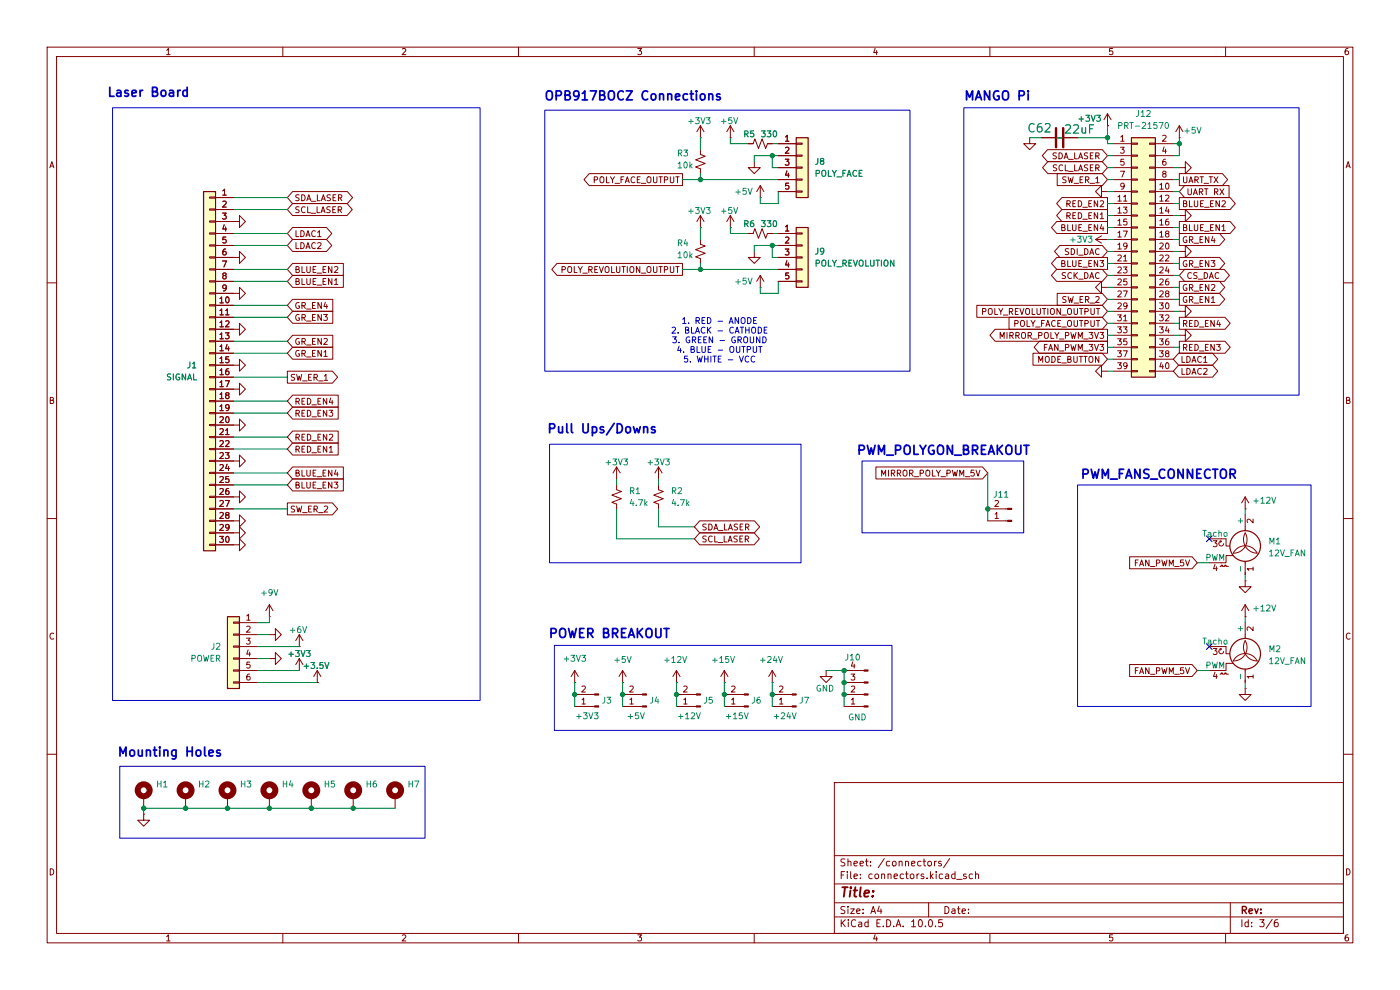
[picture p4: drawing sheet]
<svg xmlns="http://www.w3.org/2000/svg" width="297mm" height="210mm" viewBox="0 0 297 210" stroke-linecap="round" stroke-linejoin="round" font-family="sans-serif">
<g fill="none" stroke="#840000" stroke-width=".21">
<path d="M10 10h277v190h-277zM12 12h273v186h-273zM35.3 10.7l.4-.4v1.3M35.3 11.6h.8M60 10v2M85.3 10.4l.5-.1 .3 .4-.8 .9h.8M110 10v2M135.3 10.3h.8l-.4 .5 .3 .1v.6l-.2 .1-.5-.1M160 10v2M185.7 10.2l-.4 1h.9M186 10.7v.9M210 10v2"/>
<path d="M236 10.3h-.6l-.1 .6h.7v.6l-.2 .1-.5-.1M260 10v2M286 10.3l-.4 .1-.2 .2-.1 .7 .3 .3 .4-.1v-.6l-.4-.1-.3 .2M10.6 35.6l.4-1.3 .4 1.3M10.7 35.2h.6M148.6 29.2h.1M148.6 26.7l-.8 1.2M148.6 26.7l.8 1.2M148.6 26.7v2.5M221 29.2h2.8M225.8 29.2h2.8M285.6 35.6l.4-1.3 .4 1.3"/>
<path d="M285.7 35.2h.6M49.5 47h1.3v-1.3l1.3 1.3-1.3 1.3v-1.3M148.6 48.3h.1M148.6 45.7v2.6M148.6 45.7l-.8 1.3M148.6 45.7l.8 1.3M233.7 40.6v-1.2l-1.3 1.2 1.3 1.3v-1.3h1.2M250.2 45.7h1.3v-1.2l1.2 1.2-1.2 1.3v-1.3M10 60h2M285 60h2M10.7 84.9h.5l.1-.5-.6-.1v1.3h.5l.2-.4-.3-.3M130.8 99.1l-.8 1.2"/>
<path d="M130.8 99.1l.8 1.2M130.8 99.1v2.5M285.7 84.9h.5l.1-.5-.6-.1v1.3h.5l.2-.4-.3-.3M10 110h2M285 110h2M11.4 134.4a.58 .58 0 0 0-.8 .5 .58 .58 0 0 0 .8 .6M286.4 134.4a.58 .58 0 0 0-.8 .5 .58 .58 0 0 0 .8 .6M121.9 144.8h.1M121.9 142.2l-.7 1.3M121.9 142.2l.8 1.3M121.9 142.2v2.6M132.1 144.8h.1"/>
<path d="M132.1 142.2l-.8 1.3M132.1 142.2l.7 1.3M132.1 142.2v2.6M143.5 144.8h.1M143.5 142.2l-.8 1.3M143.5 142.2l.8 1.3M143.5 142.2v2.6M163.8 144.8h.1M163.8 142.2l-.7 1.3M163.8 142.2l.8 1.3M163.8 142.2v2.6M10 160h2"/>
<path d="M57.1 168.9v2.6M177 166h108v32h-108zM285 160h2M10.7 184.3a.66 .66 0 0 1 .7 .6 .66 .66 0 0 1-.7 .7zM35.3 198.7l.4-.4v1.3M35.3 199.6h.8M60 198v2M85.3 198.4l.5-.1 .3 .4-.8 .9h.8M110 198v2M135.3 198.3h.8l-.4 .5 .3 .1v.6l-.2 .1-.5-.1M160 198v2M177 194.5h108"/>
<path d="M177 191.5h108M177 187.5h108M177 181.5h108M178.5 195.1v1.5M178.5 185.6h.5M178.7 195.7l.6 .9M179.2 184.9h-.7v1.5M179.2 192.4l-.5-.1-.2 .1v.5l.6 .3 .1 .3-.2 .3-.6-.1M179.2 182.3l-.5-.1-.2 .1v.5l.6 .3 .1 .3-.2 .3-.6-.1M179.3 195.1l-.8 .9M179.7 184.9v.1M179.7 185.4v1"/>
<path d="M179.9 192.3v.1M179.9 182.8l.2-.1 .4 .1v.9M179.9 182.2v1.5M179.9 192.8v1M180 195.1v.1M180 195.6v1M180.5 192.8h.7l-.7 1h.7M180.5 184.9v1.3l.2 .2M181.2 185.9l.7-.1-.1-.3-.4-.1-.2 .2v.7h.6M181.2 183.2l.7-.1-.1-.3-.4-.1-.2 .2v.7h.6M181.5 195.2a.71 .71 0 0 0-1 .5 .71 .71 0 0 0 .7 .9l.3-.1M181.7 193.3l.8-.1-.1-.3-.4-.1-.3 .2 .1 .7h.6"/>
<path d="M182.2 195.7h.5l.1 .9M182.5 183.2l.7-.1-.1-.3-.4-.1-.2 .2v.7h.6M182.5 186.3v.1M182.5 185.5v.1M182.8 196h-.5l-.2 .2 .2 .4 .5-.1M183.1 193.7v.1M183.1 192.9v.1M183.6 182.7h.6M183.8 182.2v1.3l.4 .2M184.2 195.7l-.5-.1-.2 .3 .1 .6h.6M184.2 195.1v1.5M184.7 183.6v.1"/>
<path d="M184.7 182.8v.1M184.7 193.8l.5-1.5 .5 1.5M184.9 193.4h.7M185 185.5l-.4-.1-.3 .3 .2 .6h.5M185.7 198.2l-.4 1h.9M185.7 185.5l.4-.1 .3 .3v.4l-.3 .3-.4-.1-.1-.2zM186 198.7v.9M186 195.8h.5M186.5 192.2l-.3 1.1h.9M186.7 195.1h-.7v1.5h.7M186.9 192.8v1M187 185.5l.2-.1 .4 .1 .1 .9"/>
<path d="M187 185.4v1M187.4 196.5v.1M187.6 182.1l-1.3 2M188.1 195.1a.76 .76 0 0 1 .9 .7 .76 .76 0 0 1-.9 .8zM188.4 185.5l.2-.1 .4 .1v.9M188.4 185.4v1M188.7 182.8l-.4-.1-.3 .3 .2 .6h.5M189.5 182.8l.3-.1 .3 .3v.4l-.3 .3-.3-.1-.2-.2zM189.6 196.5v.1M189.7 185.9l.7-.1-.1-.3-.4-.1-.2 .2v.7h.6M190.1 196.6l.5-1.5 .5 1.5M190.2 196.2h.8"/>
<path d="M190.7 182.8l.3-.1 .3 .1 .1 .9M190.7 182.7v1M191.6 196.5v.1M191.7 185.5l-.5-.1-.2 .3 .1 .6h.6M192.1 182.8l.2-.1 .4 .1v.9M192.1 182.7v1M192.1 185.4h.6M192.3 184.9v1.3l.4 .2M193.2 185.5l.4-.1 .3 .3v.4l-.3 .3-.4-.1-.1-.2zM193.4 183.2l.7-.1-.1-.3-.4-.1-.2 .2 .1 .7h.5M193.4 195.5l.4-.4v1.5M193.4 196.6h.8"/>
<path d="M194.5 185.4v1M195 195.2l.2-.1a.8 .8 0 0 1 .5 .7 .8 .8 0 0 1-.5 .8l-.4-.6zM195 185.4l-.5 .3M195.4 182.8l-.4-.1-.3 .3 .1 .6h.6M195.8 182.7h.6M196 185.5l-.4-.1-.2 .2 .1 .2 .5 .2v.3h-.6M196 182.2v1.3l.4 .2M196.3 196.5v.1M196.7 186.3v.1M197 182.8l.3-.1 .3 .3v.4l-.3 .3-.3-.1-.2-.2zM197 191.5v3M197.1 195.2l.2-.1a.8 .8 0 0 1 .5 .7 .8 .8 0 0 1-.5 .8l-.3-.6z"/>
<path d="M197.4 184.9v1.5M197.5 185.8l.5 .6M198 185.4l-.6 .6M198.2 182.7v1M198.5 196.5v.1M198.6 184.9v.1M198.6 185.4v1M198.7 182.7l-.5 .3M199.7 182.8l-.4-.1-.2 .2 .1 .2 .5 .2v.3h-.6M199.9 195.1h-.7l-.1 .7 .2-.1h.5l.2 .3-.1 .5-.2 .1-.6-.1M200 185.5l-.5-.1-.3 .3 .2 .6h.6M200.5 192.3a.76 .76 0 0 1 .8 .7 .76 .76 0 0 1-.8 .8z"/>
<path d="M200.6 185.5h.6v.9M201.2 185.8h-.5l-.2 .2 .2 .4 .5-.1M201.5 182.1l-1.3 2M202 192.9h.5l.1 .9M202.6 193.2h-.5l-.2 .2 .2 .4 .5-.1M202.6 185.5l-.4-.1-.3 .3 .1 .6h.6M202.6 184.9v1.5M203 186.5h1.1M203.1 192.8h.6M203.3 192.3v1.3l.4 .2M204.1 193.3l.7-.1-.1-.3-.4-.1-.2 .2 .1 .7h.5M205 185.5l-.4-.1-.2 .2 .1 .2 .5 .2v.3h-.6"/>
<path d="M205.5 193.7v.1M205.5 192.9v.1M206.3 185.5l-.4-.1-.3 .3 .1 .6h.6M207 185.5l.2-.1 .3 .1 .1 .9M207 184.9v1.5M210 198v2M236 198.3h-.6l-.1 .6h.7v.6l-.2 .1-.5-.1M260 198v2M261 191.5v6.5M263.5 195.1v1.5M264.8 195.7l-.4-.1-.3 .3 .1 .6h.6M264.8 195.1v1.5"/>
<path d="M265.5 196.5v.1M265.5 195.7v.1M267.2 195.1h1l-.5 .6 .4 .1v.7l-.2 .1-.7-.1M269.9 195l-1.3 2M271 195.1l-.4 .1a1.01 1.01 0 0 0 0 1.4l.5-.1 .1-.5-.3-.3h-.4l-.2 .3M285.7 184.3a.66 .66 0 0 1 .7 .6 .66 .66 0 0 1-.7 .7zM286 198.3l-.4 .1-.2 .2-.1 .8 .3 .2 .4-.1v-.6l-.4-.1-.3 .2"/>
</g>
<path d="M263.6 193.1l.7-.1 .1-.2-.1-.4-.7-.1v1.5M263.9 193.1l.5 .7M265 193.3l.7-.2-.1-.2-.4-.1-.2 .2 .1 .7h.5M266.2 192.8l.4 1 .3-1M267.5 193.6v.2M267.5 192.9v.1" fill="none" stroke="#840000" stroke-width=".3"/>
<path d="M178.7 188.2h1.1M179.3 188.2l-.3 2M180.4 188.9l-.1 1.3M180.5 188.2v.2M181.1 188.9h.7M181.5 188.2l-.3 1.7 .1 .2 .4 .1M182.6 188.2l-.2 1.7 .2 .3M183.4 189.5l1-.1-.1-.4-.5-.1-.4 .3v.9h.8M185.1 190v.2M185.3 189l-.1 .2" fill="none" stroke="#840000" stroke-width=".4"/>
<g fill="none" stroke="#008484" stroke-width=".21">
<path d="M146.1 25.7h1M146.6 25.3v.9M147.5 25h.8l-.4 .4 .4 .2v.5l-.2 .1-.6-.1M148.7 25l.4 1.2 .4-1.2M149.8 25h.8l-.4 .4 .4 .2v.5l-.2 .1-.6-.1M219.4 26.4a.71 .71 0 0 0-.9 0 .71 .71 0 0 0-.2 .8 .67 .67 0 0 0 .3 .7 .67 .67 0 0 0 .8-.1M220.9 26.2a.7 .7 0 0 0-.8 .8v.7l.1 .2 .5 .1 .3-.2 .1-.6-.2-.2-.5-.1-.3 .3M221.8 26.4l.6-.2 .3 .2 .1 .3-1.1 1.3h1.1M224.9 29.2l-.7 .1M225.3 29.2l-.6 .1M226.1 26.6l.7-.1 .2 .1 .1 .4-1.1 1.2h1.1M227.8 26.6l.6-.1 .3 .1 .1 .4-1.1 1.2h1.1"/>
<path d="M229.5 27.1l.1 1.1h.5l.2-.1M230.3 27.1v1.1M231.2 27.3h.5M232 26.5h-.8v1.7M146.1 44.8h1M146.6 44.3v1M147.5 44h.8l-.4 .5 .4 .1v.6l-.2 .1-.6-.1M148.7 44l.4 1.3 .4-1.3M149.8 44h.8l-.4 .5 .4 .1v.6l-.2 .1-.6-.1M128.6 98.1h.9M129.1 97.7v.9M130 97.4h.8l-.4 .4 .3 .2v.5l-.1 .1-.6-.1"/>
<path d="M131.2 97.4l.4 1.2 .4-1.2M132.3 97.4h.8l-.4 .4 .3 .2v.5l-.1 .1-.6-.1M119.7 139.8h1M120.2 139.3v1M121.1 139h.8l-.4 .5 .4 .1v.6l-.2 .1-.6-.1M122.3 139l.4 1.3 .4-1.3M123.4 139h.8l-.4 .5 .4 .1v.6l-.2 .1-.6-.1M130.9 139.6v.9M132.6 139.3h-.6v.6l.6-.1v.6l-.2 .1-.4-.1M133 139.3l.5 1.2 .4-1.2M141.5 139.6v.9M142.5 139.6l.4-.3v1.2"/>
<path d="M143.7 139.4l.5-.1 .3 .3-.8 .9h.8M144.8 139.3l.5 1.2 .4-1.2M161.8 139.6v.9M162.9 139.4l.4-.1 .3 .3-.8 .9h.8M164.4 139.2l-.3 .9h.7M164.7 139.7v.8M165.1 139.3l.5 1.2 .4-1.2M130.4 140h1M141 140h1M142.5 140.5h.8M161.3 140h1M60.1 165.7v1.2"/>
<path d="M60.1 166.3h.7M60.8 165.7v1.2M61.7 165.6l-.3 .9h.8M62 166.1v.8"/>
</g>
<circle cx="57.1" cy="167.6" r="1.27" fill="none" stroke="#840000" stroke-width="1.3"/>
<path d="M224 27.2v4M225.6 27.2v4" fill="none" stroke="#840000" stroke-width=".51"/>
<path d="M43.2 40.6h2.5v76.2h-2.5z" fill="#ffffc2"/>
<path d="M43.2 40.6h2.5v76.2h-2.5z" fill="none" stroke="#840000" stroke-width=".25"/>
<g fill="none" stroke="#840000" stroke-width=".21">
<path d="M44.4 41.8h1.3v.2h-1.3zM44.4 44.3h1.3v.3h-1.3zM44.4 46.9h1.3v.2h-1.3zM44.4 49.4h1.3v.3h-1.3zM44.4 51.9h1.3v.3h-1.3zM44.4 54.5h1.3v.2h-1.3zM44.4 57h1.3v.3h-1.3zM44.4 59.6h1.3v.2h-1.3zM45.7 41.9h3.8M45.7 44.5h3.8M45.7 47h3.8M45.7 49.5h3.8"/>
<path d="M45.7 52.1h3.8M45.7 54.6h3.8M45.7 57.2h3.8M45.7 59.7h3.8M47.2 45.2h.8l-.4 .5 .3 .1v.6l-.2 .1-.5-.1M47.2 55.4h.8l-.5 1.2M47.3 40.5l.3-.4v1.3M47.3 42.8l.4-.1 .3 .3-.8 .9h.8M47.3 41.4h.7M47.5 58.4l-.2-.2v-.2h.6v.3l-.6 .4v.4l.2 .1h.2l.3-.3v-.2l-.3-.3M47.6 47.7l-.3 .9h.7M47.9 52.8l-.4 .1-.2 .2v.7l.2 .3 .4-.1v-.6l-.4-.1-.2 .2"/>
<path d="M47.9 48.2v.8M47.9 50.3h-.6v.6l.6-.1v.6l-.2 .2-.4-.2M44.4 62.1h1.3v.3h-1.3zM44.4 64.6h1.3v.3h-1.3zM44.4 67.2h1.3v.2h-1.3zM44.4 69.7h1.3v.3h-1.3zM44.4 72.3h1.3v.2h-1.3zM44.4 74.8h1.3v.3h-1.3zM44.4 77.3h1.3v.3h-1.3zM44.4 79.9h1.3v.2h-1.3zM45.7 62.2h3.8M45.7 64.8h3.8"/>
<path d="M45.7 67.3h3.8M45.7 69.9h3.8M45.7 72.4h3.8M45.7 74.9h3.8M45.7 77.5h3.8M46.7 63.3l.3-.3v1.3M46.7 65.9l.3-.4v1.3M46.7 68.4l.3-.3v1.2M46.7 71l.3-.4v1.3M46.7 73.5l.3-.4v1.3M46.7 76l.3-.3v1.3M46.7 78.6l.3-.4v1.3"/>
<path d="M46.7 64.3h.7M46.7 66.8h.7M46.7 69.3h.7M46.7 71.9h.7M46.7 74.4h.7M46.7 77h.7M46.7 79.5h.7M47.8 70.6h.8l-.4 .5 .3 .1v.6l-.1 .1-.6-.1M47.9 65.9l.3-.4v1.3M47.9 68.2l.5-.1 .2 .3-.8 .9h.8M47.9 66.8h.7M48 63.1l.2-.1a.68 .68 0 0 1 .4 .6 .68 .68 0 0 1-.4 .7l-.3-.5z"/>
<path d="M48 61l-.3 .2h-.3l-.1-.6 .4-.2 .3 .3-.1 .7-.2 .3h-.3M48.2 73.1l-.3 .9h.8M48.5 78.2l-.4 .1-.2 .2v.7l.2 .3 .4-.1v-.6l-.4-.1-.2 .2M48.5 73.6v.8M48.5 75.7h-.6v.6l.6-.1v.6l-.1 .2-.5-.2M44.4 82.4h1.3v.3h-1.3zM44.4 85h1.3v.2h-1.3zM44.4 87.5h1.3v.3h-1.3zM44.4 90h1.3v.3h-1.3zM44.4 92.6h1.3v.2h-1.3zM44.4 95.1h1.3v.3h-1.3zM44.4 97.7h1.3v.2h-1.3z"/>
<path d="M45.7 80h3.8M45.7 82.6h3.8M45.7 85.1h3.8M45.7 87.6h3.8M45.7 90.2h3.8M45.7 92.7h3.8M45.7 95.3h3.8M45.7 97.8h3.8M46.7 81.1l.3-.3v1.2M46.7 83.7l.3-.4v1.3M46.7 86.2l.3-.4v1.3M46.7 88.5l.4-.1 .3 .3-.8 1h.8"/>
<path d="M46.7 91l.4-.1 .3 .4-.8 .9h.8M46.7 93.6l.4-.1 .3 .3-.8 .9h.8M46.7 96.1l.4-.1 .3 .4-.8 .9h.8M46.7 98.7l.4-.2 .3 .4-.8 .9h.8M46.7 82h.7M46.7 84.6h.7M46.7 87.1h.7M47.8 80.8h.9l-.6 1.2M47.8 96h.8l-.4 .5 .3 .1v.6l-.1 .1-.6-.1M47.9 91.3l.3-.4v1.3M47.9 93.6l.5-.1 .2 .3-.8 .9h.8M47.9 92.2h.7"/>
<path d="M48 88.5l.2-.1a.68 .68 0 0 1 .4 .6 .68 .68 0 0 1-.4 .7l-.3-.5zM48.1 83.8l-.2-.2v-.2h.6v.3l-.6 .4v.4l.2 .1h.3l.2-.3v-.2l-.2-.3M48.2 98.5l-.3 .9h.8M48.5 99v.8M48.6 86.4l-.2 .2h-.4l-.1-.6 .5-.2 .2 .3-.1 .7-.1 .3h-.4M44.4 100.2h1.3v.3h-1.3zM44.4 102.7h1.3v.3h-1.3zM44.4 105.3h1.3v.2h-1.3zM44.4 107.8h1.3v.3h-1.3zM44.4 110.4h1.3v.2h-1.3zM44.4 112.9h1.3v.3h-1.3zM44.4 115.4h1.3v.3h-1.3z"/>
<path d="M45.7 113h5.1v-1.2l1.3 1.2-1.3 1.3v-1.3M45.7 110.5h5.1v-1.3l1.3 1.3-1.3 1.3v-1.3M45.7 115.6h5.1v-1.3l1.3 1.3-1.3 1.2v-1.2M45.7 100.3h3.8M45.7 102.9h3.8M45.7 105.4h3.8M45.7 108h3.8M46.6 113.8h.8l-.4 .5 .3 .1v.5l-.2 .2-.5-.2M46.7 101.2l.4-.1 .3 .3-.8 1h.8M46.7 103.7l.4-.1 .3 .4-.8 .9h.8M46.7 106.3l.4-.1 .3 .3-.8 .9h.8M46.7 108.8l.4-.1 .3 .4-.8 .9h.8"/>
<path d="M46.7 111.4l.4-.2 .3 .4-.8 .9h.8M47.8 106.2h.9l-.6 1.2M48 113.9l.2-.1a.68 .68 0 0 1 .4 .6 .68 .68 0 0 1-.4 .7l-.3-.5zM48.1 109.2l-.2-.2v-.2h.6v.3l-.6 .4v.4l.2 .1h.3l.2-.3v-.2l-.2-.3M48.5 103.6l-.4 .1-.2 .2v.7l.2 .3 .4-.1v-.6l-.4-.1-.2 .2M48.5 101.1h-.6v.6l.6-.1v.6l-.1 .2-.5-.2M48.6 111.8l-.2 .2h-.4l-.1-.6 .5-.2 .2 .3-.1 .7-.1 .3h-.4M63.5 137.2h.1M63.5 134.6l-.8 1.3M63.5 134.6l.8 1.3M63.5 134.6v2.6"/>
</g>
<g fill="none" stroke="#008484" stroke-width=".21">
<path d="M36.2 79.4h-.6v.4l.5 .2 .1 .3-.2 .3-.5-.1M36.8 79.3v1.3M38 79.4a.58 .58 0 0 0-.7 .6 .58 .58 0 0 0 .8 .5v-.5h-.2M39.4 79.3v1.3l-.7-1.3v1.3M40.3 76.8l-.1 1.1-.4 .1M40.8 77.1l.4-.3v1.2M40.8 78h.8M41.1 79.3v1.3h.6M39.8 80.6l.4-1.3 .4 1.3M39.9 80.2h.6M61.6 133.7h1M62.1 133.2v1"/>
<path d="M63.7 132.9l-.3 .1-.2 .2-.1 .7 .3 .3 .4-.1-.1-.6-.3-.1-.3 .2M64.2 132.9l.4 1.3 .5-1.3"/>
</g>
<path d="M48.3 130.8h2.5v15.3h-2.5z" fill="#ffffc2"/>
<path d="M48.3 130.8h2.5v15.3h-2.5z" fill="none" stroke="#840000" stroke-width=".25"/>
<g fill="none" stroke="#840000" stroke-width=".21">
<path d="M218.4 29.2v1.3h1.3l-1.3 1.3-1.2-1.3h1.2M234.9 26.7h.1M234.9 24.1l-.7 1.3M234.9 24.1l.8 1.3M234.9 24.1v2.6M232.4 50.8l1.3 .8M232.4 50.8h2.5M233.7 50l-1.3 .8M234.9 50.8h.1M49.5 132h1.3v.2h-1.3zM49.5 134.5h1.3v.2h-1.3zM49.5 137h1.3v.3h-1.3z"/>
<path d="M49.5 139.6h1.3v.2h-1.3zM50.8 132.1h3.8M50.8 134.6h3.8M50.8 137.2h3.8M50.8 139.7h3.8M52.3 135.4h.8l-.5 .5 .4 .1v.5l-.2 .1-.5-.1M52.3 130.7l.4-.4v1.3M52.3 133l.5-.2 .3 .4-.8 .9h.8M52.3 131.6h.8M52.6 137.9l-.3 .9h.8M52.9 138.3v.9M57.1 130.8h.1"/>
<path d="M57.1 134.6h1.3v-1.2l1.3 1.2-1.3 1.3v-1.3M57.1 128.3l-.7 1.2M57.1 128.3l.8 1.2M57.1 128.3v2.5M49.5 142.1h1.3v.3h-1.3zM49.5 144.7h1.3v.2h-1.3zM50.8 142.2h3.8M50.8 144.8h3.8M52.9 143l-.3 .1-.2 .2-.1 .7 .3 .3 .4-.2-.1-.6h-.3l-.3 .2M53 140.5h-.6l-.1 .6 .6-.1 .1 .6-.2 .1-.5-.1"/>
</g>
<g fill="none" stroke="#008484" stroke-width=".21">
<path d="M228.9 25.2h1M229.4 24.8v.9M230.4 24.5h.7l-.4 .4 .4 .2v.5l-.2 .1-.5-.1M231.5 24.5l.4 1.2 .4-1.2M232.7 24.5h.7l-.4 .4 .4 .2v.5l-.2 .1-.5-.1M227.1 50.9h1M227.6 50.4v1M228.6 50.1h.8l-.5 .5 .4 .1v.6l-.2 .1-.5-.1M229.7 50.1l.4 1.3 .5-1.3M230.9 50.1h.8l-.5 .5 .4 .1v.6l-.2 .1-.5-.1M40.7 139.7l.6-.1 .1-.5-.7-.1v1.3M42 139.2l.2-.2a.43 .43 0 0 1 .6 .4v.5a.42 .42 0 0 1-.5 .4 .42 .42 0 0 1-.4-.4z"/>
<path d="M43.2 139l.3 1.3 .2-.9 .3 .9 .3-1.3M44.8 139.6h.4M45.4 136.5l-.1 1.1-.4 .1M45.4 139h-.6v1.3h.6M45.9 136.6l.5-.1 .2 .3-.7 .9h.7M45.9 139.7l.6-.1 .1-.5-.7-.1v1.3M46.2 139.7l.4 .6M55.5 125.8h1M56 125.3v1M57.8 125.6l-.3 .2h-.3l-.1-.6 .4-.2 .3 .3-.1 .7-.2 .2-.3 .1M58.1 125l.4 1.3 .5-1.3"/>
</g>
<path d="M240 29.2h5.1v50.8h-5.1z" fill="#ffffc2"/>
<g fill="none" stroke="#840000" stroke-width=".25">
<path d="M240 29.2h5.1v50.8h-5.1z"/>
<circle cx="264.2" cy="115.8" r="3.3"/>
<circle cx="264.2" cy="138.7" r="3.3"/>
</g>
<g fill="none" stroke="#840000" stroke-width=".21">
<path d="M148.6 31.8v1l1 .3-2 .8 2 .8-2 .7 1 .4v1M154.9 29.2h.1M154.9 26.7l-.7 1.2M154.9 26.7l.8 1.2M154.9 26.7v2.5M236.2 30.5h3.8M236.2 33h3.8M236.2 35.6h3.8M236.2 38.1h3.8M237.7 31.2h.8l-.4 .5 .3 .1v.6l-.2 .1-.5-.1M237.7 36.3h.8l-.5 1.3M237.8 29.1l.3-.4v1.3"/>
<path d="M237.8 30h.7M238.4 33.8h-.6v.6l.6-.1v.6l-.2 .1-.4-.1M238.5 39.4l-.3 .2h-.3l-.1-.6 .4-.1 .3 .2-.1 .7-.2 .3h-.3M240 30.4h1.3v.2h-1.3zM240 32.9h1.3v.2h-1.3zM240 35.4h1.3v.3h-1.3zM240 38h1.3v.2h-1.3zM243.8 30.4h1.3v.2h-1.3zM243.8 32.9h1.3v.2h-1.3zM243.8 35.4h1.3v.3h-1.3zM243.8 38h1.3v.2h-1.3zM245.1 30.5h3.8"/>
<path d="M245.1 33h3.8M245.1 35.6h3.8M245.1 38.1h3.8M246 39.2l.4-.3v1.2M246.7 28.8l.4-.1 .3 .4-.8 .9h.8M246.9 36.9l-.2-.3v-.2h.6v.3l-.6 .4v.4l.2 .1h.2l.3-.3v-.2l-.3-.2M247 31.2l-.3 .9h.7M247.3 33.8h-.4l-.2 .3v.7l.2 .2 .4-.1v-.6h-.4l-.2 .2M247.3 31.7v.8M247.4 39l.2-.1a.68 .68 0 0 1 .4 .6 .68 .68 0 0 1-.4 .6l-.3-.5zM250.2 35.6h1.3v-1.3l1.2 1.3-1.2 1.2v-1.2M250.2 29.2h.1"/>
<path d="M250.2 26.7l-.8 1.2M250.2 26.7l.8 1.2M250.2 26.7v2.5M236.2 40.6h3.8M236.2 43.2h3.8M236.2 45.7h3.8M236.2 48.3h3.8M236.2 50.8h3.8M236.2 53.3h3.8M236.2 55.9h3.8M236.2 58.4h3.8M237.2 41.8l.3-.4v1.3"/>
<path d="M237.2 44.3l.3-.4v1.3M237.2 46.8l.3-.3v1.2M237.2 49.4l.3-.4v1.3M237.2 51.9l.3-.3v1.2M237.2 54.2l.4-.1 .3 .4-.8 .9h.8M237.2 56.8l.4-.2 .3 .4-.8 .9h.8M237.2 59.3l.4-.1 .3 .3-.8 .9h.8M237.2 42.7h.7M237.2 45.2h.7M237.2 47.7h.7M237.2 50.3h.7M237.2 52.8h.7"/>
<path d="M238.3 43.9h.8l-.4 .5 .3 .1v.6l-.1 .1-.6-.1M238.3 49h.9l-.6 1.3M238.3 56.6h.8l-.4 .5 .3 .1v.6l-.1 .1-.6-.1M238.4 41.8l.3-.4v1.3M238.4 54.5l.3-.4v1.3M238.4 42.7h.7M238.4 55.4h.7M239 46.5h-.6v.6l.6-.1v.6l-.1 .1-.5-.1M239 59.2h-.6v.6l.6-.1v.6l-.1 .1-.5-.1M239.1 52.1l-.2 .2h-.4l-.1-.6 .5-.1 .2 .2-.1 .7-.1 .3h-.4M240 40.5h1.3v.3h-1.3zM240 43.1h1.3v.2h-1.3z"/>
<path d="M240 45.6h1.3v.2h-1.3zM240 48.1h1.3v.3h-1.3zM240 50.7h1.3v.2h-1.3zM240 53.2h1.3v.3h-1.3zM240 55.8h1.3v.2h-1.3zM240 58.3h1.3v.2h-1.3zM243.8 40.5h1.3v.3h-1.3zM243.8 43.1h1.3v.2h-1.3zM243.8 45.6h1.3v.2h-1.3zM243.8 48.1h1.3v.3h-1.3zM243.8 50.7h1.3v.2h-1.3zM243.8 53.2h1.3v.3h-1.3z"/>
<path d="M243.8 55.8h1.3v.2h-1.3zM243.8 58.3h1.3v.2h-1.3zM245.1 40.6h3.8M245.1 43.2h3.8M245.1 45.7h3.8M245.1 48.3h3.8M245.1 50.8h3.8M245.1 53.3h3.8M245.1 55.9h3.8M245.1 58.4h3.8M246 41.8l.4-.4v1.3M246 44.3l.4-.4v1.3"/>
<path d="M246 46.8l.4-.3v1.2M246 49.4l.4-.4v1.3M246 51.7l.5-.1 .3 .3-.8 .9h.8M246 54.2l.5-.1 .3 .4-.8 .9h.8M246 56.8l.5-.2 .3 .4-.8 .9h.8M246 59.3l.5-.1 .3 .3-.8 .9h.8M246 40.1h.8M246 42.7h.8M246 45.2h.8M246 47.7h.8M246 50.3h.8M247.3 41.5l.4-.1 .3 .4-.8 .9h.8"/>
<path d="M247.3 54.2l.4-.1 .3 .4-.8 .9h.8M247.4 51.7l.2-.1a.68 .68 0 0 1 .4 .6 .68 .68 0 0 1-.4 .6l-.3-.5zM247.5 49.6l-.2-.3v-.2h.6v.3l-.6 .4v.4l.2 .1h.2l.3-.3v-.2l-.3-.2M247.6 43.9l-.3 .9h.7M247.6 56.6l-.3 .9h.7M247.9 46.5h-.4l-.2 .3v.7l.2 .2 .4-.1v-.6h-.4l-.2 .2M247.9 59.2h-.4l-.2 .3v.7l.2 .2 .4-.1v-.6h-.4l-.2 .2M247.9 44.4v.8M247.9 57.1v.8M250.2 53.3h1.3v-1.2l1.2 1.2-1.2 1.3v-1.3M233.7 61v-1.3l-1.3 1.3 1.3 1.2v-1.2h1.2M233.7 78.7v-1.2l-1.3 1.2 1.3 1.3v-1.3h1.2"/>
<path d="M236.2 61h3.8M236.2 63.5h3.8M236.2 66h3.8M236.2 68.6h3.8M236.2 71.1h3.8M236.2 73.7h3.8M236.2 76.2h3.8M236.2 78.7h3.8M237.1 66.8h.8l-.4 .5 .3 .1v.5l-.2 .2-.5-.2M237.1 69.3h.8l-.4 .5 .3 .1v.6l-.2 .1-.5-.1M237.1 71.9h.8l-.4 .5 .3 .1v.5l-.2 .1-.5-.1M237.1 74.4h.8l-.4 .5 .3 .1v.6l-.2 .1-.5-.1"/>
<path d="M237.1 77h.8l-.4 .4 .3 .2v.5l-.2 .1-.5-.1M237.2 61.8l.4-.1 .3 .4-.8 .9h.8M237.2 64.4l.4-.1 .3 .3-.8 .9h.8M238.3 61.7h.9l-.6 1.3M238.3 69.3h.8l-.4 .5 .3 .1v.6l-.1 .1-.6-.1M238.3 74.4h.9l-.6 1.3M238.4 67.2l.3-.4v1.3M238.4 68.1h.7M239 71.9h-.6v.6l.6-.1v.6l-.1 .1-.5-.1M239.1 64.8l-.2 .2h-.4l-.1-.6 .5-.1 .2 .2-.1 .7-.1 .3h-.4M239.1 77.5l-.2 .2h-.4l-.1-.6 .5-.1 .2 .2-.1 .7-.1 .3h-.4M240 60.8h1.3v.3h-1.3z"/>
<path d="M240 63.4h1.3v.2h-1.3zM240 65.9h1.3v.3h-1.3zM240 68.5h1.3v.2h-1.3zM240 71h1.3v.2h-1.3zM240 73.5h1.3v.3h-1.3zM240 76.1h1.3v.2h-1.3zM240 78.6h1.3v.3h-1.3zM243.8 60.8h1.3v.3h-1.3zM243.8 63.4h1.3v.2h-1.3zM243.8 65.9h1.3v.3h-1.3zM243.8 68.5h1.3v.2h-1.3zM243.8 71h1.3v.2h-1.3z"/>
<path d="M243.8 73.5h1.3v.3h-1.3zM243.8 76.1h1.3v.2h-1.3zM243.8 78.6h1.3v.3h-1.3zM245.1 61h3.8M245.1 63.5h3.8M245.1 66h3.8M245.1 68.6h3.8M245.1 71.1h3.8M245.1 73.7h3.8M245.1 76.2h3.8M245.1 78.7h3.8M246 64.3h.8l-.5 .4 .4 .2v.5l-.2 .1-.5-.1"/>
<path d="M246 66.8h.8l-.5 .5 .4 .1v.5l-.2 .2-.5-.2M246 69.3h.8l-.5 .5 .4 .1v.6l-.2 .1-.5-.1M246 71.9h.8l-.5 .5 .4 .1v.5l-.2 .1-.5-.1M246 74.4h.8l-.5 .5 .4 .1v.6l-.2 .1-.5-.1M246 61.8l.5-.1 .3 .4-.8 .9h.8M246.3 76.9l-.3 .9h.8M246.7 77.4v.8M247.3 66.9l.4-.1 .3 .4-.8 .9h.8M247.4 64.4l.2-.1a.68 .68 0 0 1 .4 .6 .68 .68 0 0 1-.4 .6l-.3-.5zM247.4 77.1l.2-.1a.68 .68 0 0 1 .4 .6 .68 .68 0 0 1-.4 .6l-.3-.5zM247.5 62.3l-.2-.3v-.2h.6v.3l-.6 .4v.4l.2 .1h.2l.3-.3v-.2l-.3-.2M247.5 75l-.2-.3v-.2h.6v.3l-.6 .4v.4l.2 .1h.2l.3-.3v-.2l-.3-.2"/>
<path d="M247.6 69.3l-.3 .9h.7M247.9 71.9h-.4l-.2 .3v.7l.2 .2 .4-.1v-.6h-.4l-.2 .2M247.9 69.8v.8M250.2 71.1h1.3v-1.2l1.2 1.2-1.2 1.3v-1.3M250.2 66h1.3v-1.2l1.2 1.2-1.2 1.3v-1.3M49.5 97.8h1.3v-1.3l1.3 1.3-1.3 1.3v-1.3M139.7 99.1v2.5M139.7 99.1l-.8 1.2M139.7 99.1l.8 1.2M49.5 105.4h1.3v-1.3l1.3 1.3-1.3 1.3v-1.3M130.8 102.9v1l1 .4-2 .7 2 .8-2 .8 1 .3v1.1M139.7 102.9v1l1 .4-2 .7 2 .8-2 .8 1 .3v1.1"/>
<path d="M209.5 110.5h4.3M209.5 108h4.3M211.1 109.1l.4-.4v1.3M211.1 106.3l.5-.1 .2 .3-.8 .9h.8M211.1 110h.7M256.5 114.3h3.6v1.5h.8M257.4 114.7h.8l-.5 .5 .4 .1v.6l-.2 .1-.5-.1M257.7 119.7l-.3 .9h.8M258.8 114.7l.3 .1M259.1 114.8l-.5 .3 .1 .6 .6 .1 .3-.5M259.1 114.8l-.1 .3M261.6 117.9h-1.5v1.5h-3.6"/>
<path d="M264.2 108h.1M264.2 113a2.86 2.86 0 0 1-2.6 4.3 2.84 2.84 0 0 1 2.6-1.5 2.84 2.84 0 0 1 2.5 1.5 2.92 2.92 0 0 1-2.5-4.3zM264.2 105.4v2.6M264.2 109.2v3.4M264.2 119.1v2.8M264.2 105.4l-.8 1.3M264.2 105.4l.7 1.3M265.8 110.1v.8l-.9-.8-.3 .3 .1 .5M57.1 139.7h1.3v-1.3l1.3 1.3-1.3 1.3v-1.3M63.5 139.7l-.8 1.3M63.5 139.7l.8 1.3M63.5 139.7v2.5"/>
<path d="M256.5 137.2h3.6v1.5h.8M257.4 137.6h.8l-.5 .5 .4 .1v.5l-.2 .1-.5-.1M258.1 120.2v.9M258.8 120.1h.3v-.2h.2v.2h.5v-.2h.3v.2h.5M258.8 137.5l.3 .2M259.1 137.7l-.5 .3 .1 .5 .6 .2 .3-.5M259.1 137.7l-.1 .2M264.2 123.2v1.3h1.2l-1.2 1.2-1.3-1.2h1.3M264.2 123.2h.1M264.2 135.9a2.86 2.86 0 0 1-2.6 4.3 2.84 2.84 0 0 1 2.6-1.6 2.84 2.84 0 0 1 2.5 1.6 2.92 2.92 0 0 1-2.5-4.3zM264.2 130.8h.1M264.2 128.3v2.5"/>
<path d="M264.2 132.1v3.3M264.2 128.3l-.8 1.2M264.2 128.3l.7 1.2M265.8 133v.8l-.9-.8-.3 .2 .1 .5M265.8 120.6h-1.2l.3 .4M265.8 120.3v.7M67.3 144.8h.1M67.3 142.2l-.8 1.3M67.3 142.2l.8 1.3M67.3 142.2v2.6M121.9 149.9h4.2M121.9 147.3h4.2"/>
<path d="M123.5 148.4l.3-.3v1.2M123.5 145.7l.4-.2 .3 .4-.8 .9h.8M123.5 149.3h.7M132.1 149.9h4.2M132.1 147.3h4.2M133.6 148.4l.4-.3v1.2M133.6 145.7l.5-.2 .2 .4-.7 .9h.7M133.6 149.3h.7M143.5 149.9h4.2M143.5 147.3h4.2M145.1 148.4l.3-.3v1.2M145.1 145.7l.4-.2 .3 .4-.8 .9h.8"/>
<path d="M145.1 149.3h.7M153.7 149.9h4.2M153.7 147.3h4.2M155.2 148.4l.4-.3v1.2M155.2 145.7l.5-.2 .2 .4-.7 .9h.7M155.2 149.3h.7M163.8 149.9h4.2M163.8 147.3h4.2M165.4 148.4l.3-.3v1.2M165.4 145.7l.5-.2 .2 .4-.8 .9h.8M165.4 149.3h.7M175.3 142.2v1.3h1.2l-1.2 1.3-1.3-1.3h1.3"/>
<path d="M175.3 142.2h.1M179.1 149.9h4.2M179.1 147.3h4.2M179.1 144.8h4.2M179.1 142.2h4.2M180.6 143h.7l-.4 .5 .4 .1v.5l-.2 .2-.5-.2M180.6 148.4l.4-.3v1.2M180.6 145.7l.5-.2 .2 .4-.7 .9h.7M180.6 149.3h.7M180.9 140.4l-.3 .9h.8M181.2 140.9v.8M257.7 142.6l-.3 .9h.8"/>
<path d="M258.1 143.1v.8M258.8 143h.3v-.3h.2v.3h.5v-.3h.3v.3h.5M261.6 140.7h-1.5v1.5h-3.6M264.2 146.1v1.2h1.2l-1.2 1.3-1.3-1.3h1.3M264.2 146.1h.1M264.2 141.9v2.9M265.8 143.5h-1.2l.3 .4M265.8 143.1v.8M30.5 172.7v1.3h1.2l-1.2 1.3-1.3-1.3h1.3M30.5 172.7h.1M30.5 168.9v2.6M39.4 168.9v2.6"/>
<path d="M48.3 168.9v2.6M83.8 168.9v2.6"/>
</g>
<g fill="none" stroke="#008484" stroke-width=".21">
<path d="M143.9 34.7l.3-.3v1.2M143.9 35.6h.7M143.9 32.5l.6-.1 .1-.5-.7-.1v1.3M144.2 32.5l.4 .6M145.1 31.8h.8l-.5 .5 .4 .1v.6l-.2 .1-.5-.1M145.2 34.5l.2-.1a.68 .68 0 0 1 .4 .6 .68 .68 0 0 1-.4 .6l-.3-.5zM146.3 34.4v1.2M146.5 35.1l.3 .5M146.8 34.8l-.5 .5M153.1 25.7h.9M153.5 25.3v.9M155.2 25h-.6v.6l.6-.1v.6l-.2 .1-.4-.1"/>
<path d="M155.7 25l.4 1.2 .4-1.2M237.3 26.6h.6l.1-.5-.7-.1v1.2M238.6 26.6h.6v-.5l-.6-.1v1.2M238.9 26.6l.4 .6M239.7 26h.7M240 26v1.2M240.8 26.8h1M241.5 23.4v1.1l-.4 .2M242.1 23.8l.3-.4v1.3M242.1 24.7h.7M242.3 26.1l.5-.1 .3 .3-.8 .9h.8M243.3 23.6l.5-.2 .2 .4-.8 .9h.8"/>
<path d="M243.5 26.3l.4-.3v1.2M243.5 27.2h.8M245.4 26h-.6l-.1 .6 .7-.1v.6l-.2 .1-.5-.1M245.9 26h.8l-.5 1.2M247.3 26.1l.2-.1a.68 .68 0 0 1 .4 .6 .68 .68 0 0 1-.4 .6l-.3-.4zM251.4 27.8h.9M251.8 27.3v1M253.5 27h-.6v.6l.6-.1v.6l-.2 .2-.4-.2M254 27l.4 1.3 .4-1.3M137.5 98.1h.9M137.9 97.7v.9M138.9 97.4h.8l-.4 .4 .3 .2v.5l-.1 .1-.6-.1"/>
<path d="M140.1 97.4l.4 1.2 .4-1.2M141.2 97.4h.8l-.4 .4 .3 .2v.5l-.1 .1-.6-.1M133.8 104.1h.6v-.5l-.6-.2v1.3M134 105.9l-.3 .9h.8M134.1 104.1l.4 .6M134.3 106.4v.9M135 103.8l.3-.4v1.3M135 104.7h.7M135 107.1v.2M135.5 106h.8l-.5 1.3M136.8 106v1.3M136.9 106.8l.4 .5"/>
<path d="M137.3 106.4l-.5 .5M142.7 104.1h.6v-.5l-.6-.2v1.3M142.9 105.9l-.3 .9h.8M143 104.1l.4 .6M143.2 106.4v.9M143.9 103.6l.4-.2 .3 .4-.8 .9h.8M143.9 107.1v.2M144.3 106h.9l-.6 1.3M145.7 106v1.3M145.8 106.8l.4 .5M146.2 106.4l-.5 .5M211.3 104.2v1.1l-.4 .2"/>
<path d="M211.9 104.6l.3-.4v1.3M211.9 105.5h.7M213.1 104.6l.4-.4v1.3M213.1 105.5h.7M255.2 112.5h.7M255.5 112.5v1.3M256 118.3l.6-.1 .1-.5-.7-.1v1.3M256.3 113h.5l.1 .8M256.9 113.2l-.6 .3 .1 .3 .5-.1M257.2 117.6l.3 1.3 .2-.9 .3 .9 .3-1.3M258 113l-.3-.1-.3 .3 .1 .5h.5M258.6 113.1l.4-.1 .1 .8"/>
<path d="M258.6 112.5v1.3M258.7 118.9v-1.3l.5 .9 .4-.9v1.3M259.8 113l.3-.1 .2 .3v.3l-.2 .3-.4-.3zM262.7 110.5h.9M263.2 110v1M266 106.3h1M266.5 105.8v1M267.5 105.8l.4-.3v1.3M267.5 106.8h.7M268.7 105.6l.5-.1 .2 .3-.8 1h.8M269.3 117l.4-.3v1.2M269.3 117.9h.8"/>
<path d="M269.4 115.4v-1.3l.4 .9 .4-.9v1.3M269.8 105.5l.4 1.3 .4-1.3M270.5 116.8l.5-.1 .3 .3-.8 .9h.8M270.8 114.5l.4-.4v1.3M270.8 115.4h.7M271.6 116.7l.5 1.2 .4-1.2M272.6 118h1M273.9 117.3h.4M274.5 116.7h-.6v1.2M274.8 117.9l.4-1.2 .4 1.2M274.9 117.6h.6M276.8 116.7v1.2l-.7-1.2v1.2"/>
<path d="M61.3 138.8h.9M61.7 138.3v1M62.7 138h.8l-.4 .5 .3 .1v.5l-.1 .2-.6-.2M63.9 138l.4 1.3 .4-1.3M65 138h.8l-.4 .5 .3 .1v.5l-.1 .2-.6-.2M179.8 138.8v1l-.4 .2M180.4 139.1l.4-.3v1.2M181.7 138.9l.2-.1a.68 .68 0 0 1 .4 .6 .68 .68 0 0 1-.4 .6l-.3-.5zM255.2 135.4h.7M255.5 135.4v1.2M256.3 135.9h.5l.1 .7M256.9 136.1l-.6 .2 .1 .3h.5"/>
<path d="M258 135.9l-.3-.1-.3 .2 .1 .6h.5M258.6 135.9h.4l.1 .7M258.6 135.4v1.2M259.8 135.9l.3-.1 .2 .2v.4l-.2 .2-.4-.2zM262.7 133.4h.9M263.2 120.2v.9M263.2 132.9v.9M266 129.1h1M266.5 128.6v1M267.5 128.7l.4-.4v1.3M267.5 129.6h.7M268.7 128.5l.5-.2 .2 .4-.8 .9h.8"/>
<path d="M269.3 139.9l.4-.4v1.3M269.4 138.2v-1.2l.4 .9 .4-.9v1.2M269.8 128.3l.4 1.3 .4-1.3M270.5 139.6l.5-.1 .3 .4-.8 .9h.8M270.8 137.1l.5-.1 .2 .3-.8 .9h.8M271.6 139.5l.5 1.3 .4-1.3M274.5 139.5h-.6v1.3M276.8 139.5v1.3l-.7-1.3v1.3M64.5 141.3h1M65 140.8v1M66 140.5h.8l-.5 .5 .4 .1v.6l-.2 .1-.5-.1M67.3 141.7v.1"/>
<path d="M68.5 140.5h-.6l-.1 .6h.6l.1 .6-.2 .1-.5-.1M68.9 140.5l.5 1.3 .4-1.3M122.3 152h1M122.8 151.5v1M123.8 151.2h.8l-.5 .5 .4 .1v.6l-.2 .1-.5-.1M124.9 151.2l.5 1.3 .4-1.3M126.1 151.2h.8l-.5 .5 .4 .1v.6l-.2 .1-.5-.1M128.3 147.9l-.1 1.1-.4 .2M128.8 147.9h.8l-.5 .5 .4 .1v.5l-.2 .2-.5-.2M133.3 152h.9M133.7 151.5v1M135.4 151.2h-.6v.6l.6-.1v.7l-.1 .1-.5-.1"/>
<path d="M135.9 151.2l.4 1.3 .4-1.3M138.4 147.9v1.1l-.4 .2M139.3 147.8l-.3 .9h.8M139.6 148.3v.9M143.9 152h1M144.4 151.5v1M145.4 151.6l.4-.4v1.3M145.4 152.5h.8M146.6 151.3l.5-.1 .3 .4-.8 .9h.8M147.7 151.2l.5 1.3 .4-1.3M149.9 147.9l-.1 1.1-.4 .2M151.1 147.9h-.6l-.1 .6 .6-.1 .1 .6-.2 .2-.5-.2"/>
<path d="M154.1 152h1M154.6 151.5v1M155.6 151.6l.4-.4v1.3M155.6 152.5h.7M157.5 151.2h-.6l-.1 .6 .6-.1 .1 .7-.2 .1-.5-.1M157.9 151.2l.4 1.3 .4-1.3M160 147.9v1.1l-.4 .2M161.2 147.9l-.4 .1-.2 .2v.7l.2 .3 .4-.2v-.6h-.4l-.2 .2M164.2 152h1M164.7 151.5v1M165.8 151.3l.4-.1 .3 .4-.8 .9h.8M167.3 151.1l-.3 .9h.8"/>
<path d="M167.6 151.6v.9M168.1 151.2l.4 1.3 .4-1.3M170.2 147.9l-.1 1.1-.4 .2M170.7 147.9h.8l-.5 1.3M174 145.4a.58 .58 0 0 0-.7 .6 .58 .58 0 0 0 .8 .5v-.4h-.2M175.4 145.4v1.2l-.8-1.2v1.2M176 145.4a.64 .64 0 0 1 .7 .6 .64 .64 0 0 1-.7 .6zM180.4 140h.7M180.9 151.5a.58 .58 0 0 0-.7 .6 .58 .58 0 0 0 .8 .5v-.4h-.3M182.2 151.5v1.2l-.7-1.2v1.2M182.8 151.5a.64 .64 0 0 1 .8 .6 .64 .64 0 0 1-.8 .6zM256 141.1h.6l.1-.5-.7-.1v1.2"/>
<path d="M257.2 140.5l.3 1.2 .2-.9 .3 .9 .3-1.2M258.7 141.7v-1.2l.5 .9 .4-.9v1.2M263.2 143v1M269.3 140.8h.8M272.6 140.9h1M273.9 140.1h.4M274.8 140.8l.4-1.3 .4 1.3M274.9 140.4h.6M33.4 166.3h.8M33.4 165.7v1.2M34.2 165.7v1.2M34.7 166l.4-.3v1.2"/>
<path d="M34.7 166.9h.7M42.3 166.3h.7M42.3 165.7v1.2M43 165.7v1.2M43.6 165.8l.5-.1 .2 .3-.8 .9h.8M51.2 165.7v1.2M51.2 166.3h.7M51.9 165.7v1.2M52.4 165.7h.8l-.4 .5 .3 .1v.5l-.1 .1-.6-.1M86.8 166.3h.7M86.8 165.7v1.2M87.5 165.7v1.2"/>
<path d="M88 165.7h.8l-.5 1.2"/>
</g>
<g fill="#840000" stroke="#840000" stroke-width=".21">
<path d="M168 149.7h.9v.3h-.9z"/>
<path d="M168 147.2h.9v.2h-.9z"/>
<path d="M147.7 149.7h.9v.3h-.9z"/>
<path d="M147.7 147.2h.9v.2h-.9z"/>
<path d="M136.3 149.7h.9v.3h-.9z"/>
<path d="M136.3 147.2h.9v.2h-.9z"/>
<path d="M157.9 149.7h.8v.3h-.8z"/>
<path d="M157.9 147.2h.8v.2h-.8z"/>
<path d="M183.3 149.7h.8v.3h-.8z"/>
<path d="M183.3 147.2h.8v.2h-.8z"/>
<path d="M183.3 144.7h.8v.2h-.8z"/>
<path d="M183.3 142.1h.8v.3h-.8z"/>
<path d="M126.1 149.7h.9v.3h-.9z"/>
<path d="M126.1 147.2h.9v.2h-.9z"/>
<path d="M213.8 110.4h.8v.2h-.8z"/>
<path d="M213.8 107.8h.8v.3h-.8z"/>
</g>
<g fill="none" stroke="#840000" stroke-width="1.3">
<circle cx="30.5" cy="167.6" r="1.27"/>
<circle cx="39.4" cy="167.6" r="1.27"/>
<circle cx="48.3" cy="167.6" r="1.27"/>
<circle cx="83.8" cy="167.6" r="1.27"/>
</g>
<path d="M168.9 29.2h2.5v12.7h-2.5z" fill="#ffffc2"/>
<path d="M168.9 29.2h2.5v12.7h-2.5z" fill="none" stroke="#840000" stroke-width=".25"/>
<g fill="none" stroke="#840000" stroke-width=".21">
<path d="M165.1 30.5h3.8M165.1 33h3.8M165.1 35.6h3.8M165.1 38.1h3.8M166.6 33.8h.8l-.5 .5 .4 .1v.5l-.2 .1-.5-.1M166.6 29.1l.4-.4v1.3M166.6 31.4l.5-.2 .3 .4-.8 .9h.8M166.6 30h.8M166.9 36.3l-.3 .9h.8M167.2 36.7v.9M167.3 38.9h-.6l-.1 .6 .6-.1 .1 .6-.2 .1-.5-.1M168.9 30.4h1.3v.2h-1.3z"/>
<path d="M168.9 32.9h1.3v.2h-1.3zM168.9 35.4h1.3v.3h-1.3zM168.9 38h1.3v.2h-1.3zM165.1 40.6h3.8M168.9 40.5h1.3v.3h-1.3zM49.5 77.5h1.3v-1.3l1.3 1.3-1.3 1.2v-1.2M49.5 90.2h1.3v-1.3l1.3 1.3-1.3 1.2v-1.2M49.5 82.6h1.3v-1.3l1.3 1.3-1.3 1.2v-1.2"/>
</g>
<g fill="none" stroke="#008484" stroke-width=".21">
<path d="M173.1 36.8l.6-.1 .1-.4-.7-.2v1.3M173.5 33.6l-.1 1.1-.4 .2M174.3 34.1l-.3-.2 .1-.2h.5l.1 .3-.7 .4 .1 .3 .2 .2h.2l.3-.3v-.2l-.3-.3M174.4 36.3l.2-.2a.43 .43 0 0 1 .6 .5v.4a.42 .42 0 0 1-.4 .4 .42 .42 0 0 1-.5-.4zM175.7 36.1v1.3h.6M176.6 36.1l.4 .7 .4-.7M177 36.8v.6M177.5 37.5h1M178.8 36.7h.4M179.4 36.1h-.6v1.3M179.7 37.4l.4-1.3 .5 1.3M179.8 37h.7"/>
<path d="M181.7 36.3a.56 .56 0 0 0-.8 .5 .56 .56 0 0 0 .8 .5M182.3 36.7h.4M182.9 36.1h-.6v1.3h.6"/>
</g>
<path d="M168.9 48.3h2.5v12.7h-2.5z" fill="#ffffc2"/>
<path d="M168.9 48.3h2.5v12.7h-2.5z" fill="none" stroke="#840000" stroke-width=".25"/>
<g fill="none" stroke="#840000" stroke-width=".21">
<path d="M125 36.8h19.8v2.6h-19.8l-1.1-1.3zM126.1 38.2l.6-.1v-.5l-.6-.1v1.3M127.3 37.7l.3-.2a.43 .43 0 0 1 .5 .4v.4a.42 .42 0 0 1-.4 .5 .42 .42 0 0 1-.4-.5zM128.7 37.5v1.3h.6M129.5 37.5l.4 .7 .5-.7M129.9 38.2v.6M130.5 38.9h.9M131.7 38.1h.5M132.4 37.5h-.7v1.3M132.7 38.8l.4-1.3 .4 1.3M132.8 38.4h.6M134.6 37.6a.56 .56 0 0 0-.7 .5 .56 .56 0 0 0 .7 .5"/>
<path d="M135.2 38.1h.4M135.8 37.5h-.6v1.3h.6M136 38.9h1M137.3 37.7l.3-.2a.43 .43 0 0 1 .5 .4v.4a.42 .42 0 0 1-.4 .5 .42 .42 0 0 1-.5-.5zM138.6 37.5v1l.3 .3h.2l.3-.3v-1M139.8 37.5h.7M140.2 37.5v1.3M140.9 38.2l.6-.1 .1-.5-.7-.1v1.3M142.2 37.5v1l.2 .3h.3l.2-.3v-1M143.4 37.5h.7M143.7 37.5v1.3M158.7 30.5h1.1l.3-1 .8 2 .8-2 .7 2 .4-1h1"/>
<path d="M160 34.3v1.3h1.3l-1.3 1.2-1.3-1.2h1.3M161.3 39.4l-.8 1.2M161.3 39.4l.8 1.2M161.3 39.4v2.5M165.1 30.5h3.8M165.1 33h3.8M165.1 38.1h3.8M165.1 35.6h3.8M166.6 33.8h.8l-.5 .5 .4 .1v.5l-.2 .1-.5-.1M166.6 29.1l.4-.4v1.3M166.6 31.4l.5-.2 .3 .4-.8 .9h.8M166.6 30h.8"/>
<path d="M166.9 36.3l-.3 .9h.8M167.2 36.7v.9M167.3 38.9h-.6l-.1 .6 .6-.1 .1 .6-.2 .1-.5-.1M221 29.2h2.8M222.2 31.7h11.6l1.1 1.3-1.1 1.3h-11.6l-1.1-1.3zM222.3 34.3h11.5l1.1 1.3-1.1 1.2h-11.5l-1.1-1.2zM224.1 32.5h-.7v.4l.6 .2 .1 .3-.2 .3-.5-.1M224.2 35l-.7 .1v.3l.5 .3 .2 .3-.3 .2h-.5M224.3 36.8h9.5l1.1 1.3-1.1 1.3h-9.5zM224.7 32.4a.64 .64 0 0 1 .7 .7 .64 .64 0 0 1-.7 .6zM225.4 35.1a.56 .56 0 0 0-.8 .5 .56 .56 0 0 0 .8 .5M225.7 33.7l.5-1.3 .4 1.3"/>
<path d="M225.8 29.2h2.8M225.9 33.3h.6M226 35v1.2h.6M226.2 37.6h-.7v.4l.5 .2 .2 .3-.3 .3-.5-.1M226.6 37.5l.3 1.3 .2-.9 .3 .9 .3-1.3M226.7 33.8h1M226.7 36.4h1M227.9 38.9h.9M228 32.4v1.3h.6M228 35v1.2h.6M228.8 33.7l.4-1.3 .5 1.3M228.8 36.2l.4-1.2 .5 1.2"/>
<path d="M228.9 33.3h.7M228.9 35.9h.7M229.1 38.1h.5M229.7 37.5h-.6v1.3h.6M230.3 38.2l.6-.1v-.5l-.6-.1v1.3M230.6 38.2l.4 .6M230.8 32.5h-.7v.4l.5 .2 .2 .3-.3 .3-.5-.1M230.8 35l-.7 .1v.3l.5 .3 .2 .3-.3 .2h-.5M231.2 38.9h1M231.3 33h.4M231.3 35.6h.4M231.9 32.4h-.6v1.3h.6"/>
<path d="M231.9 35h-.6v1.2h.6M232.5 33.1l.6-.1v-.5l-.6-.1v1.3M232.5 35.6h.6v-.5l-.6-.1v1.2M232.5 37.9l.3-.4v1.3M232.5 38.8h.7M232.8 33.1l.4 .6M232.8 35.6l.4 .6M234.9 26.7h.1M250.2 36.8h9.1l1.1 1.3-1.1 1.3h-9.1zM251.1 37.5v1l.2 .3h.3l.2-.3v-1M251.3 39.4h9.4v2.5h-9.4l-1.1-1.3zM252.2 38.8l.4-1.3 .5 1.3"/>
<path d="M252.3 38.4h.6M253.5 38.2l.6-.1 .1-.5-.7-.1v1.3M253.8 38.2l.4 .6M254.6 37.5h.7M254.9 37.5v1.3M255.4 38.9h1M256.5 37.5h.7M256.9 37.5v1.3M257.5 37.5l.9 1.3M258.4 37.5l-.9 1.3M45.7 54.6h5.1v-1.3l1.3 1.3-1.3 1.3v-1.3M45.7 49.5h3.8"/>
<path d="M45.7 52.1h3.8M45.7 57.2h3.8M45.7 59.7h3.8M45.7 44.5h3.8M45.7 41.9h3.8M45.7 47h3.8M47.2 45.2h.8l-.4 .5 .3 .1v.6l-.2 .1-.5-.1M47.2 55.4h.8l-.5 1.2M47.3 40.5l.3-.4v1.3M47.3 42.8l.4-.1 .3 .3-.8 .9h.8M47.3 41.4h.7M47.5 58.4l-.2-.2v-.2h.6v.3l-.6 .4v.4l.2 .1h.2l.3-.3v-.2l-.3-.3"/>
<path d="M47.6 47.7l-.3 .9h.7M47.9 52.8l-.4 .1-.2 .2v.7l.2 .3 .4-.1v-.6l-.4-.1-.2 .2M47.9 48.2v.8M47.9 50.3h-.6v.6l.6-.1v.6l-.2 .2-.4-.2M62.1 58.4h10.7v2.6h-10.7l-1.1-1.3zM62.1 55.9h10.7v2.5h-10.7l-1.1-1.2zM62.1 48.3h7.2l1.1 1.2-1.1 1.3h-7.2l-1.1-1.3zM62.1 43.2h11.5l1.1 1.3-1.1 1.2h-11.5l-1.1-1.2zM62.1 40.6h11.6l1.1 1.3-1.1 1.3h-11.6l-1.1-1.3zM62.1 50.8h7.2l1.1 1.3-1.1 1.2h-7.2l-1.1-1.2zM62.8 59.7l.5-.1 .1-.4-.6-.1v1.3h.5l.2-.5-.3-.2M62.8 57.2l.5-.1 .1-.4-.6-.1v1.2h.5l.2-.4-.3-.2"/>
<path d="M62.8 48.9v1.3h.6M62.8 51.5v1.2h.6M63.5 43.9l-.7 .1v.3l.5 .3 .2 .3-.3 .2h-.5M63.5 41.4h-.7v.4l.5 .2 .2 .3-.3 .3-.5-.1M63.8 48.9a.64 .64 0 0 1 .8 .7 .64 .64 0 0 1-.8 .6zM63.8 51.5a.64 .64 0 0 1 .8 .6 .64 .64 0 0 1-.8 .6zM64 41.3a.64 .64 0 0 1 .7 .6 .64 .64 0 0 1-.7 .7zM64.1 59.1v1.3h.6M64.1 56.6v1.2h.6M64.7 44a.56 .56 0 0 0-.8 .5 .56 .56 0 0 0 .8 .5M64.9 50.2l.4-1.3 .5 1.3M64.9 52.7l.4-1.2 .5 1.2"/>
<path d="M65 49.8h.6M65 52.4h.6M65.1 42.6l.4-1.3 .4 1.3M65.1 59.1v1l.2 .3h.3l.2-.3v-1M65.1 56.6v1l.2 .2h.3l.2-.2v-1M65.2 42.2h.6M65.3 43.9v1.2h.6M66 45.2h1M66.1 42.7h.9M66.4 57.2h.4M66.4 59.7h.4M66.9 49.1a.56 .56 0 0 0-.8 .5 .56 .56 0 0 0 .8 .5"/>
<path d="M66.9 51.6a.56 .56 0 0 0-.8 .5 .56 .56 0 0 0 .8 .5M67 59.1h-.6v1.3h.6M67 56.6h-.6v1.2h.6M67.3 57.9h.9M67.3 43.9v1.2h.6M67.3 41.3v1.3h.6M67.4 49.3l.4-.4v1.3M67.4 51.6l.5-.1 .2 .3-.8 .9h.8M67.4 50.2h.7M68.1 45.1l.4-1.2 .5 1.2M68.2 42.6l.4-1.3 .4 1.3M68.2 44.8h.6"/>
<path d="M68.3 42.2h.6M68.5 57.2h.5M68.5 59.7h.5M69.1 59.1h-.6v1.3h.6M69.1 56.6h-.6v1.2h.6M70 43.9l-.6 .1v.3l.5 .3 .1 .3-.2 .2h-.5M70.1 41.4h-.7v.4l.6 .2 .1 .3-.2 .3-.5-.1M70.4 59.1v1.3l-.7-1.3v1.3M70.4 56.6v1.2l-.7-1.2v1.2M70.6 44.5h.4M70.7 41.9h.4M71 59.5l.3-.4v1.3"/>
<path d="M71 56.7l.4-.1 .3 .3-.8 .9h.8M71.2 43.9h-.6v1.2h.6M71.3 41.3h-.6v1.3h.6M71.7 44.5h.6l.1-.5-.7-.1v1.2M71.8 42l.6-.1 .1-.5-.7-.1v1.3M72 44.5l.5 .6M72.1 42l.4 .6M118.2 55.9h26.6v2.5h-26.6l-1.1-1.2zM119.2 57.2h.6l.1-.5-.7-.1v1.2M120.5 56.7l.2-.1a.43 .43 0 0 1 .6 .4v.4a.42 .42 0 0 1-.4 .4 .42 .42 0 0 1-.5-.4zM121.8 56.6v1.2h.6M122.7 56.6l.4 .6 .4-.6"/>
<path d="M123.1 57.2v.6M123.6 57.9h1M124.9 57.2h.6l.1-.5-.7-.1v1.2M125.2 57.2l.4 .6M126.2 57.2h.4M126.8 56.6h-.6v1.2h.6M127.1 56.6l.5 1.2 .4-1.2M128.4 56.7l.3-.1a.43 .43 0 0 1 .5 .4v.4a.42 .42 0 0 1-.4 .4 .42 .42 0 0 1-.4-.4zM129.7 56.6v1.2h.7M130.8 56.6v1l.2 .2h.3l.2-.2v-1M131.9 56.6h.8M132.3 56.6v1.2"/>
<path d="M133.1 56.6v1.2M133.7 56.7l.2-.1a.43 .43 0 0 1 .6 .4v.4a.42 .42 0 0 1-.5 .4 .42 .42 0 0 1-.4-.4zM135.7 56.6v1.2l-.7-1.2v1.2M136 57.9h1M137.3 56.7l.3-.1a.43 .43 0 0 1 .5 .4v.4a.42 .42 0 0 1-.4 .4 .42 .42 0 0 1-.5-.4zM138.6 56.6v1l.3 .2h.2l.3-.2v-1M139.8 56.6h.7M140.2 56.6v1.2M140.9 57.2h.6l.1-.5-.7-.1v1.2M142.2 56.6v1l.2 .2h.3l.2-.2v-1M143.4 56.6h.7M143.7 56.6v1.2"/>
<path d="M148.6 50.8v1l1 .4-2 .8 2 .7-2 .8 1 .4v1M154.9 48.3h.1M154.9 45.7l-.7 1.3M154.9 45.7l.8 1.3M154.9 45.7v2.6M158.7 49.5h1.1l.3-1 .8 2 .8-2 .7 2 .4-1h1M160 53.3v1.3h1.3l-1.3 1.3-1.3-1.3h1.3M161.3 41.9h.1M161.3 58.4v2.6M161.3 58.4l-.8 1.3M161.3 58.4l.8 1.3M165.1 49.5h3.8"/>
<path d="M165.1 52.1h3.8M165.1 54.6h3.8M165.1 57.2h3.8M165.1 59.7h3.8M165.1 40.6h3.8M166.6 52.8h.8l-.5 .5 .4 .1v.6l-.2 .1-.5-.1M166.6 48.1l.4-.4v1.3M166.6 50.4l.5-.1 .3 .3-.8 1h.8M166.6 49h.8M166.9 55.3l-.3 .9h.8M167.2 55.8v.8M167.3 57.9h-.6l-.1 .6 .6-.1 .1 .7-.2 .1-.5-.1"/>
<path d="M168.9 49.4h1.3v.3h-1.3zM168.9 51.9h1.3v.3h-1.3zM168.9 54.5h1.3v.2h-1.3zM168.9 57h1.3v.3h-1.3zM168.9 59.6h1.3v.2h-1.3zM224.2 57.1h9.6l1.1 1.3-1.1 1.3h-9.6l-1.2-1.3zM224.2 54.6h10.7v2.6h-10.7l-1.1-1.3zM224.2 47h10.7v2.5h-10.7l-1.1-1.2zM224.8 52.1h9l1.1 1.2-1.1 1.3h-9l-1.1-1.3zM225.2 55.9l.6-.1v-.4l-.6-.1v1.3h.5l.3-.5-.3-.2M225.2 48.3l.6-.1v-.4l-.6-.1v1.2h.5l.3-.4-.3-.2M225.3 44.4h9.6v2.6h-9.6l-1.1-1.3z"/>
<path d="M225.3 41.9h9.6v2.6h-9.6l-1.1-1.3zM226 57.9h-.6v.4l.5 .2 .1 .3-.2 .3-.5-.1M226.3 45.8l.6-.1 .1-.5-.7-.1v1.3M226.3 43.2h.6l.1-.5-.7-.1v1.3M226.5 55.3v1.3h.6M226.5 47.7v1.2h.6M226.6 45.8l.5 .6M226.6 43.2l.5 .7M226.7 52.8l-.7 .1v.3l.6 .3 .1 .3-.2 .2-.5-.1M227.3 52.7a.64 .64 0 0 1 .7 .7 .64 .64 0 0 1-.7 .6zM227.3 57.9a.56 .56 0 0 0-.8 .6 .56 .56 0 0 0 .8 .5M227.5 55.3v1l.3 .3h.2l.3-.3v-1"/>
<path d="M227.5 47.7v1l.3 .2h.2l.3-.2v-1M227.6 45.7h.4M227.6 43.2h.4M227.9 57.8v1.3M228 58.4l.6 .7M228.2 45.1h-.6v1.3h.6M228.2 42.6h-.6v1.3h.6M228.5 52.7v1.3M228.6 57.8l-.7 .7M228.7 45.1a.64 .64 0 0 1 .8 .7 .64 .64 0 0 1-.8 .6zM228.7 42.6a.64 .64 0 0 1 .8 .6 .64 .64 0 0 1-.8 .7zM228.8 54.1h1"/>
<path d="M228.8 59.2h1M228.9 48.3h.4M228.9 55.9h.4M229.5 55.3h-.6v1.3h.6M229.5 47.7h-.6v1.2h.6M229.7 49.1h1M229.7 56.7h1M229.7 46.5h1M229.7 44h1M230.1 52.7a.64 .64 0 0 1 .7 .7 .64 .64 0 0 1-.7 .6zM230.1 57.8a.64 .64 0 0 1 .7 .7 .64 .64 0 0 1-.7 .6zM231 48.3h.4"/>
<path d="M231 55.9h.4M231 45.7h.4M231 43.2h.4M231.2 54l.4-1.3 .4 1.3M231.2 59.1l.4-1.3 .4 1.3M231.3 53.6h.6M231.3 58.7h.6M231.6 55.3h-.6v1.3h.6M231.6 47.7h-.6v1.2h.6M231.6 45.1h-.6v1.3h.6M231.6 42.6h-.6v1.3h.6M232.9 55.3v1.3l-.8-1.3v1.3"/>
<path d="M232.9 47.7v1.2l-.8-1.2v1.2M232.9 45.1v1.3l-.8-1.3v1.3M232.9 42.6v1.3l-.8-1.3v1.3M233.2 52.9a.56 .56 0 0 0-.8 .5 .56 .56 0 0 0 .8 .5M233.2 57.9a.56 .56 0 0 0-.8 .6 .56 .56 0 0 0 .8 .5M233.3 55.3h.8l-.4 .5 .4 .1v.5l-.2 .2-.6-.2M233.4 45.5l.4-.4v1.3M233.4 42.7l.5-.1 .2 .3-.8 1h.8M233.4 46.4h.7M233.7 47.6l-.3 .9h.8M234 48.1v.8M250.2 47h10.8l1.1 1.3-1.1 1.2h-10.8z"/>
<path d="M250.2 49.5h8.5l1.1 1.3-1.1 1.3h-8.5zM250.2 54.6h8.5l1.1 1.3-1.1 1.3h-8.5zM250.2 59.7h8.5l1.1 1.3-1.1 1.2h-8.5zM250.2 41.9h10.8l1.1 1.3-1.1 1.3h-10.8zM251.1 48.3l.5-.1 .1-.4-.6-.1v1.2h.5l.2-.4-.3-.2M251.1 43.2l.5-.1 .1-.4-.6-.1v1.3h.5l.2-.5-.3-.2M251.3 57.1h8.4l1.1 1.3-1.1 1.3h-8.4l-1.1-1.3zM251.7 50.3a.58 .58 0 0 0-.7 .5 .58 .58 0 0 0 .8 .5v-.4h-.2M251.7 55.3a.58 .58 0 0 0-.7 .6 .58 .58 0 0 0 .8 .5v-.4h-.2M252 40v1.1l.3 .2h.2l.2-.2v-1.1M252.3 47.7v1.2h.6M252.3 50.9l.6-.1 .1-.5-.7-.1v1.3"/>
<path d="M252.3 55.9h.6l.1-.5-.7-.1v1.3M252.3 42.6v1.3h.6M252.6 50.9l.5 .6M252.6 55.9l.5 .7M252.7 57.9a.56 .56 0 0 0-.7 .6 .56 .56 0 0 0 .7 .5M253.2 41.3l.4-1.3 .4 1.3M253.3 40.9h.6M253.3 56.7h1M253.3 51.6h1M253.4 47.7v1l.2 .2h.3l.2-.2v-1M253.4 42.6v1l.2 .3h.3l.2-.3v-1M254 57.9h-.7v.4l.5 .2 .2 .3-.3 .3-.5-.1"/>
<path d="M254.2 59.2h1M254.4 40.7l.6-.1 .1-.4-.7-.2v1.3M254.6 55.9h.4M254.6 50.8h.4M254.7 48.3h.4M254.7 43.2h.4M254.7 40.7l.5 .6M255.2 50.2h-.6v1.3h.6M255.2 55.3h-.6v1.3h.6M255.3 47.7h-.6v1.2h.6M255.3 42.6h-.6v1.3h.6M255.5 57.8a.64 .64 0 0 1 .7 .7 .64 .64 0 0 1-.7 .6z"/>
<path d="M255.5 40h.8M255.5 49.1h1M255.5 44h1M255.9 40v1.3M256.5 50.2v1.3l-.8-1.3v1.3M256.5 55.3v1.3l-.8-1.3v1.3M256.6 59.1l.4-1.3 .4 1.3M256.7 58.7h.6M256.8 48.3h.4M256.8 43.2h.4M256.9 55.3h.8l-.4 .5 .4 .1v.5l-.2 .2-.6-.2M257.3 50.1l-.3 .9h.8"/>
<path d="M257.4 47.7h-.6v1.2h.6M257.4 42.6h-.6v1.3h.6M257.6 50.6v.9M257.6 40.7l.7-.1v-.4l-.7-.2v1.3M257.9 40.7l.5 .6M258.6 57.9a.56 .56 0 0 0-.8 .6 .56 .56 0 0 0 .8 .5M258.7 47.7v1.2l-.7-1.2v1.2M258.7 42.6v1.3l-.7-1.3v1.3M258.8 40l.8 1.3M259.2 48l.4-.3v1.2M259.2 42.7l.5-.1 .3 .3-.8 1h.8M259.2 48.9h.8"/>
<path d="M259.6 40l-.8 1.3M45.7 69.9h5.1v-1.3l1.3 1.3-1.3 1.2v-1.2M45.7 62.2h5.1v-1.2l1.3 1.2-1.3 1.3v-1.3M45.7 67.3h3.8M45.7 64.8h3.8M45.7 72.4h3.8M45.7 74.9h3.8M45.7 77.5h3.8M46.7 63.3l.3-.3v1.3M46.7 65.9l.3-.4v1.3M46.7 68.4l.3-.3v1.2M46.7 71l.3-.4v1.3"/>
<path d="M46.7 73.5l.3-.4v1.3M46.7 76l.3-.3v1.3M46.7 78.6l.3-.4v1.3M46.7 64.3h.7M46.7 66.8h.7M46.7 69.3h.7M46.7 71.9h.7M46.7 74.4h.7M46.7 77h.7M46.7 79.5h.7M47.8 70.6h.8l-.4 .5 .3 .1v.6l-.1 .1-.6-.1M47.9 65.9l.3-.4v1.3"/>
<path d="M47.9 68.2l.5-.1 .2 .3-.8 .9h.8M47.9 66.8h.7M48 63.1l.2-.1a.68 .68 0 0 1 .4 .6 .68 .68 0 0 1-.4 .7l-.3-.5zM48 61l-.3 .2h-.3l-.1-.6 .4-.2 .3 .3-.1 .7-.2 .3h-.3M48.2 73.1l-.3 .9h.8M48.5 78.2l-.4 .1-.2 .2v.7l.2 .3 .4-.1v-.6l-.4-.1-.2 .2M48.5 73.6v.8M48.5 75.7h-.6v.6l.6-.1v.6l-.1 .2-.5-.2M61 78.7h9.5l1.1 1.3-1.1 1.3h-9.5zM62.1 66h8.5v2.6h-8.5l-1.1-1.3zM62.1 63.5h8.5v2.5h-8.5l-1.1-1.2zM62.1 71.1h8.5v2.6h-8.5l-1.1-1.3z"/>
<path d="M62.1 73.7h8.5v2.5h-8.5l-1.1-1.3zM62.5 79.5h-.7v.4l.6 .2 .1 .3-.2 .3-.5-.1M62.9 79.4l.3 1.3 .3-.9 .2 .9 .3-1.3M63.5 66.8a.58 .58 0 0 0-.8 .6 .58 .58 0 0 0 .8 .5v-.5h-.2M63.5 64.2a.58 .58 0 0 0-.8 .6 .58 .58 0 0 0 .8 .5v-.4h-.2M63.5 71.9a.58 .58 0 0 0-.8 .5 .58 .58 0 0 0 .8 .5v-.4h-.2M63.5 74.4a.58 .58 0 0 0-.8 .6 .58 .58 0 0 0 .8 .5v-.4h-.2M64.1 67.4l.6-.1v-.5l-.6-.1v1.3M64.1 64.8h.6v-.5l-.6-.1v1.2M64.1 72.5l.6-.1v-.5l-.6-.1v1.3M64.1 75l.6-.1v-.4l-.6-.2v1.3M64.4 67.4l.4 .6"/>
<path d="M64.4 64.8l.4 .6M64.4 72.5l.4 .6M64.4 75l.4 .6M65 68.1h1M65 65.6h1M65 73.2h1M65 75.7h1M66.1 79.4h-.6v1.3h.6M66.3 67.3h.4M66.3 64.8h.4M66.3 72.4h.4M66.3 74.9h.4"/>
<path d="M66.9 66.7h-.6v1.3h.6M66.9 64.2h-.6v1.2h.6M66.9 71.8h-.6v1.3h.6M66.9 74.3h-.6v1.3h.6M67.3 60.5h.9M68.2 66.7v1.3l-.8-1.3v1.3M68.2 64.2v1.2l-.8-1.2v1.2M68.2 71.8v1.3l-.8-1.3v1.3M68.2 74.3v1.3l-.8-1.3v1.3M68.7 66.7h.7l-.4 .5 .4 .1v.6l-.2 .1-.5-.1M68.7 71.9l.5-.1 .2 .4-.7 .9h.7M68.7 74.7l.4-.4v1.3"/>
<path d="M68.7 75.6h.7M68.8 79.8l.4-.4v1.3M69 64.1l-.3 .9h.8M69.3 64.6v.8M71 60.4h.7M161.3 61h.1M207.2 64.8h26.6l1.1 1.2-1.1 1.3h-26.6zM208.4 66.1l.6-.1 .1-.4-.7-.2v1.3M209.7 65.6l.3-.2a.43 .43 0 0 1 .5 .5v.4a.42 .42 0 0 1-.4 .4 .42 .42 0 0 1-.4-.4zM211 65.4v1.3h.6M211.1 69.8h23.8v2.6h-23.8l-1.1-1.3zM211.9 65.4l.4 .7 .4-.7"/>
<path d="M212.2 71.8v-1.3l.4 .9 .4-.9v1.3M212.3 66.1v.6M212.9 66.8h.9M213.6 70.5v1.3M214.1 67.3h19.7l1.1 1.3-1.1 1.3h-19.7zM214.1 66.1l.6-.1 .1-.4-.7-.2v1.3M214.2 71.2l.6-.1 .1-.5-.7-.1v1.3M214.4 66.1l.5 .6M214.5 71.2l.5 .6M215.3 68.6h.6v-.5l-.6-.1v1.3M215.4 66h.4M215.5 71.2l.6-.1 .1-.5-.7-.1v1.3"/>
<path d="M215.8 71.2l.4 .6M216 65.4h-.6v1.3h.6M216.4 65.4l.4 1.3 .4-1.3M216.5 68.2l.3-.2a.43 .43 0 0 1 .5 .4v.4a.42 .42 0 0 1-.4 .5 .42 .42 0 0 1-.4-.5zM216.8 70.7l.2-.2a.43 .43 0 0 1 .6 .4v.5a.42 .42 0 0 1-.5 .4 .42 .42 0 0 1-.4-.4zM217.6 65.6l.3-.2a.43 .43 0 0 1 .5 .5v.4a.42 .42 0 0 1-.4 .4 .42 .42 0 0 1-.4-.4zM217.9 68v1.3h.6M218.1 71.2l.6-.1 .1-.5-.7-.1v1.3M218.4 71.2l.4 .6M218.7 68l.4 .6 .5-.6M219 65.4v1.3h.6M219.1 71.9h.9"/>
<path d="M219.1 74.9h14.7l1.1 1.3-1.1 1.3h-14.7zM219.1 68.6v.7M219.7 69.4h1M220 65.4v1.1l.2 .2h.3l.2-.2v-1.1M220.3 71.2l.6-.1 .1-.5-.7-.1v1.3M220.4 76.9v-1.3l.4 .9 .4-.9v1.3M220.5 72.4h14.4v2.5h-14.4l-1.1-1.2zM221 68.6h.4M221.1 65.4h.8M221.5 65.4v1.3M221.6 73.7h.4M221.6 68h-.6v1.3"/>
<path d="M221.6 70.7l.3-.2a.43 .43 0 0 1 .5 .4v.5a.42 .42 0 0 1-.4 .4 .42 .42 0 0 1-.4-.4zM221.8 75.8l.3-.2a.43 .43 0 0 1 .5 .4v.4a.42 .42 0 0 1-.4 .5 .42 .42 0 0 1-.5-.5zM221.9 69.3l.4-1.3 .4 1.3M222 68.9h.6M222.2 73.1h-.6v1.2M222.3 65.4v1.3M222.5 74.3l.4-1.2 .4 1.2M222.6 74h.6M222.9 65.6l.2-.2a.43 .43 0 0 1 .6 .5v.4a.42 .42 0 0 1-.4 .4 .42 .42 0 0 1-.5-.4zM222.9 70.5v1.3h.6M223.1 75.6a.64 .64 0 0 1 .8 .6 .64 .64 0 0 1-.8 .7zM223.8 70.5l.4 .7 .4-.7"/>
<path d="M223.9 68.1a.56 .56 0 0 0-.8 .5 .56 .56 0 0 0 .8 .5M224.2 71.2v.6M224.3 62.2h9.5l1.1 1.3-1.1 1.3h-9.5zM224.4 68.6h.4M224.4 76.2h.4M224.5 73.1v1.2l-.8-1.2v1.2M224.8 71.9h.9M224.8 74.5h.9M225 65.4v1.3l-.8-1.3v1.3M225 68h-.6v1.3h.6M225 75.6h-.6v1.3h.6M225.3 66.8h.9"/>
<path d="M225.3 69.4h.9M225.3 77h.9M226 73.7h.6l.1-.5-.7-.1v1.2M226 71.2l.6-.1 .1-.5-.7-.1v1.3M226.2 63h-.7v.4l.5 .2 .2 .3-.3 .3-.5-.1M226.5 65.6l.3-.2a.43 .43 0 0 1 .5 .5v.4a.42 .42 0 0 1-.4 .4 .42 .42 0 0 1-.4-.4zM226.5 68.2l.3-.2a.43 .43 0 0 1 .5 .4v.4a.42 .42 0 0 1-.4 .5 .42 .42 0 0 1-.4-.5zM226.5 76.2l.6-.1v-.4l-.6-.1v1.3h.5l.3-.5-.3-.2M226.6 62.9l.3 1.3 .2-.9 .3 .9 .3-1.3M227.2 73.1l.3 1.2 .2-.9 .3 .9 .3-1.2M227.2 70.5l.3 1.3 .2-.9 .3 .9 .3-1.3M227.8 75.6v1l.2 .3h.3l.2-.3v-1"/>
<path d="M227.9 65.4v1.1l.2 .2h.2l.3-.2v-1.1M227.9 68v1l.2 .3h.2l.3-.3v-1M227.9 64.3h.9M228.7 74.3v-1.2l.5 .9 .4-.9v1.2M228.7 71.8v-1.3l.5 .9 .4-.9v1.3M228.9 75.6h.8M229 65.4h.7M229 68h.7M229.1 63.5h.5M229.3 75.6v1.3M229.4 65.4v1.3M229.4 68v1.3"/>
<path d="M229.7 62.9h-.6v1.3h.6M229.9 74.5h1M229.9 71.9h1M229.9 75.6h.7M230.2 66.1l.6-.1v-.4l-.6-.2v1.3M230.2 68.6h.6v-.5l-.6-.1v1.3M230.3 75.6v1.3M230.3 63.6l.6-.1v-.5l-.6-.1v1.3M230.6 63.6l.4 .6M231 70.5h.8l-.4 .5 .4 .1v.6l-.2 .1-.6-.1M231 73.1h.8l-.4 .4 .4 .2v.5l-.2 .1-.6-.1M231.1 75.8l.2-.2a.43 .43 0 0 1 .5 .4v.4a.42 .42 0 0 1-.4 .5 .42 .42 0 0 1-.4-.5z"/>
<path d="M231.2 64.3h1M231.4 65.4v1.1l.3 .2h.2l.3-.2v-1.1M231.4 68v1l.3 .3h.2l.3-.3v-1M232.2 70.5l.4 1.3 .4-1.3M232.2 73.1l.4 1.2 .4-1.2M232.5 63l.4-.1 .3 .4-.8 .9h.8M232.6 65.4h.7M232.6 68h.7M232.9 65.4v1.3M232.9 68v1.3M233.1 75.6v1.3l-.7-1.3v1.3M233.3 70.5h.8l-.4 .5 .4 .1v.6l-.2 .1-.6-.1"/>
<path d="M233.3 73.1h.8l-.4 .4 .4 .2v.5l-.2 .1-.6-.1M250 77.5h7.2l1.1 1.2-1.1 1.3h-7.2l-1.1-1.3zM250 74.9h7.2l1.1 1.3-1.1 1.3h-7.2l-1.1-1.3zM250.2 72.4h9.7l1.1 1.3-1.1 1.2h-9.7zM250.2 62.2h8.5l1.1 1.3-1.1 1.3h-8.5zM250.2 67.3h9.7l1.1 1.3-1.1 1.3h-9.7zM250.8 78.1v1.3h.6M250.8 75.6v1.3h.6M251.1 73.7h.6v-.5l-.6-.1v1.2M251.1 68.6h.6v-.5l-.6-.1v1.3M251.4 73.7l.4 .6M251.4 68.6l.4 .7"/>
<path d="M251.7 63a.58 .58 0 0 0-.7 .5 .58 .58 0 0 0 .8 .5v-.4h-.2M251.7 60.4a.58 .58 0 0 0-.7 .6 .58 .58 0 0 0 .8 .5v-.4h-.2M251.8 78.1a.64 .64 0 0 1 .7 .7 .64 .64 0 0 1-.7 .6zM251.8 75.6a.64 .64 0 0 1 .7 .6 .64 .64 0 0 1-.7 .7zM252.3 63.6l.6-.1 .1-.5-.7-.1v1.3M252.3 61h.6l.1-.5-.7-.1v1.2M252.3 68.6h.5M252.3 73.7h.5M252.6 63.6l.5 .6M252.6 61l.5 .6M252.9 79.4l.4-1.3 .4 1.3M252.9 76.9l.4-1.3 .4 1.3"/>
<path d="M252.9 73.1h-.6v1.2h.6M252.9 68h-.6v1.3h.6M253 79h.6M253 76.5h.6M253.3 64.3h1M253.3 61.8h1M253.5 73.1a.64 .64 0 0 1 .7 .6 .64 .64 0 0 1-.7 .6zM253.5 68a.64 .64 0 0 1 .7 .6 .64 .64 0 0 1-.7 .7zM254.5 69.4h.9M254.5 74.5h.9M254.6 63.5h.4M254.6 61h.4"/>
<path d="M254.9 78.3a.56 .56 0 0 0-.8 .5 .56 .56 0 0 0 .8 .5M254.9 75.7a.56 .56 0 0 0-.8 .5 .56 .56 0 0 0 .8 .5M255.2 62.9h-.6v1.3h.6M255.2 60.4h-.6v1.2h.6M255.3 78.3l.5-.2 .3 .4-.8 .9h.8M255.3 76l.4-.4v1.3M255.3 76.9h.8M255.7 68.6h.4M255.7 73.7h.4M256.3 73.1h-.6v1.2h.6M256.3 68h-.6v1.3h.6M256.5 62.9v1.3l-.8-1.3v1.3"/>
<path d="M256.5 60.4v1.2l-.8-1.2v1.2M257 63.3l.4-.4v1.3M257 60.5l.5-.1 .2 .3-.8 .9h.8M257 64.2h.7M257.6 73.1v1.2l-.7-1.2v1.2M257.6 68v1.3l-.7-1.3v1.3M258.1 73.1h.8l-.5 .4 .4 .2v.5l-.2 .1-.5-.1M258.4 67.9l-.3 .9h.8M258.7 68.4v.9M45.7 87.6h3.8M45.7 92.7h3.8M45.7 80h3.8"/>
<path d="M45.7 95.3h3.8M45.7 85.1h3.8M45.7 82.6h3.8M45.7 90.2h3.8M45.7 97.8h3.8M46.7 81.1l.3-.3v1.2M46.7 83.7l.3-.4v1.3M46.7 86.2l.3-.4v1.3M46.7 88.5l.4-.1 .3 .3-.8 1h.8M46.7 91l.4-.1 .3 .4-.8 .9h.8M46.7 93.6l.4-.1 .3 .3-.8 .9h.8M46.7 96.1l.4-.1 .3 .4-.8 .9h.8"/>
<path d="M46.7 98.7l.4-.2 .3 .4-.8 .9h.8M46.7 82h.7M46.7 84.6h.7M46.7 87.1h.7M47.8 80.8h.9l-.6 1.2M47.8 96h.8l-.4 .5 .3 .1v.6l-.1 .1-.6-.1M47.9 91.3l.3-.4v1.3M47.9 93.6l.5-.1 .2 .3-.8 .9h.8M47.9 92.2h.7M48 88.5l.2-.1a.68 .68 0 0 1 .4 .6 .68 .68 0 0 1-.4 .7l-.3-.5zM48.1 83.8l-.2-.2v-.2h.6v.3l-.6 .4v.4l.2 .1h.3l.2-.3v-.2l-.2-.3M48.2 98.5l-.3 .9h.8"/>
<path d="M48.5 99v.8M48.6 86.4l-.2 .2h-.4l-.1-.6 .5-.2 .2 .3-.1 .7-.1 .3h-.4M62.1 86.4h9.7v2.5h-9.7l-1.1-1.3zM62.1 91.4h9.7v2.6h-9.7l-1.1-1.3zM62.1 94h9.7v2.5h-9.7l-1.1-1.2zM62.1 99.1h10.7v2.5h-10.7l-1.1-1.3zM62.1 83.8h9.7v2.6h-9.7l-1.1-1.3zM62.8 87.7l.6-.1 .1-.4-.7-.2v1.3M62.8 92.8l.6-.1 .1-.5-.7-.1v1.3M62.8 95.3h.6l.1-.5-.7-.1v1.2M62.8 85.2l.6-.1 .1-.5-.7-.1v1.3M63.1 87.7l.4 .6"/>
<path d="M63.1 92.8l.4 .6M63.1 95.3l.4 .6M63.1 85.2l.4 .6M64.1 99.7v1.3h.6M64.1 87.6h.4M64.1 92.7h.4M64.1 95.3h.4M64.1 85.1h.4M64.2 80.8h1M64.7 87h-.6v1.3h.6M64.7 92.1h-.6v1.3h.6M64.7 94.7h-.6v1.2h.6"/>
<path d="M64.7 84.5h-.6v1.3h.6M65.1 99.7v1.1l.2 .2h.3l.2-.2v-1.1M65.2 87a.64 .64 0 0 1 .7 .7 .64 .64 0 0 1-.7 .6zM65.2 92.1a.64 .64 0 0 1 .7 .6 .64 .64 0 0 1-.7 .7zM65.2 94.7a.64 .64 0 0 1 .7 .6 .64 .64 0 0 1-.7 .6zM65.2 84.5a.64 .64 0 0 1 .7 .6 .64 .64 0 0 1-.7 .7zM65.5 80h.4M66.2 88.4h.9M66.2 93.5h.9M66.2 96h.9M66.2 85.9h.9M66.6 80.1l.6-.1 .1-.5-.7-.1v1.3"/>
<path d="M66.9 80.1l.4 .6M67 99.7h-.6v1.3h.6M67.4 87.6h.5M67.4 92.7h.5M67.4 95.3h.5M67.4 85.1h.5M67.6 80.8h1M68.1 87h-.7v1.3h.7M68.1 92.1h-.7v1.3h.7M68.1 94.7h-.7v1.2h.7M68.1 84.5h-.7v1.3h.7M68.8 80.7h.7"/>
<path d="M69.1 99.7h-.6v1.3h.6M69.3 87v1.3l-.7-1.3v1.3M69.3 92.1v1.3l-.7-1.3v1.3M69.3 94.7v1.2l-.7-1.2v1.2M69.3 84.5v1.3l-.7-1.3v1.3M69.8 87h.8l-.4 .5 .3 .1v.6l-.1 .1-.6-.1M69.9 92.2l.5-.1 .2 .4-.8 .9h.8M69.9 95l.3-.3v1.2M69.9 95.9h.7M70.2 84.4l-.3 .9h.8M70.4 99.7v1.3l-.7-1.3v1.3M70.5 84.9v.9"/>
<path d="M71.3 99.7l-.3 .9h.7M185.8 99.1h22.6l1.1 1.2-1.1 1.3h-22.6zM188.5 99.7v1.3M191.6 99.9l.3-.2a.43 .43 0 0 1 .5 .5v.4a.42 .42 0 0 1-.4 .4 .42 .42 0 0 1-.4-.4zM196.5 99.9l.2-.2a.43 .43 0 0 1 .6 .5v.4a.42 .42 0 0 1-.5 .4 .42 .42 0 0 1-.4-.4zM197.8 99.7v1.3h.6M198.6 99.7l.5 .7 .4-.7M202 99.7l.3 1.3 .3-.9 .2 .9 .3-1.3M206.6 99.7h-.6v.6h.6v.6l-.2 .1-.4-.1M207.1 99.7l.4 1.3 .4-1.3M45.7 100.3h3.8M45.7 102.9h3.8"/>
<path d="M45.7 105.4h3.8M45.7 108h3.8M45.7 110.5h3.8M45.7 113h3.8M45.7 115.6h3.8M46.6 113.8h.8l-.4 .5 .3 .1v.5l-.2 .2-.5-.2M46.7 101.2l.4-.1 .3 .3-.8 1h.8M46.7 103.7l.4-.1 .3 .4-.8 .9h.8M46.7 106.3l.4-.1 .3 .3-.8 .9h.8M46.7 108.8l.4-.1 .3 .4-.8 .9h.8M46.7 111.4l.4-.2 .3 .4-.8 .9h.8M47.8 106.2h.9l-.6 1.2"/>
<path d="M48 113.9l.2-.1a.68 .68 0 0 1 .4 .6 .68 .68 0 0 1-.4 .7l-.3-.5zM48.1 109.2l-.2-.2v-.2h.6v.3l-.6 .4v.4l.2 .1h.3l.2-.3v-.2l-.2-.3M48.5 103.6l-.4 .1-.2 .2v.7l.2 .3 .4-.1v-.6l-.4-.1-.2 .2M48.5 101.1h-.6v.6l.6-.1v.6l-.1 .2-.5-.2M48.6 111.8l-.2 .2h-.4l-.1-.6 .5-.2 .2 .3-.1 .7-.1 .3h-.4M61 106.7h9.5l1.1 1.3-1.1 1.2h-9.5zM62.1 101.6h10.7v2.5h-10.7l-1.1-1.2zM62.5 107.4l-.7 .1v.3l.6 .3 .1 .3-.2 .2h-.5M62.8 100.3h.5l.1-.4-.6-.2v1.3h.5l.2-.4-.3-.3M62.8 102.9l.5-.1 .1-.4-.6-.1v1.2h.5l.2-.4-.3-.2M62.9 107.4l.3 1.2 .3-.9 .2 .9 .3-1.2M64.1 102.3v1.2h.6"/>
<path d="M64.2 108.7h1M65.1 102.3v1l.2 .2h.3l.2-.2v-1M65.5 108h.4M66.1 107.4h-.6v1.2h.6M66.4 100.3h.4M66.4 102.9h.4M66.6 108h.6l.1-.5-.7-.1v1.2M66.9 108l.4 .6M67 102.3h-.6v1.2h.6M67.3 101.1h.9M67.3 103.7h.9M67.6 108.7h1"/>
<path d="M68.5 100.3h.5M68.5 102.9h.5M68.8 107.5l.5-.1 .2 .3-.8 .9h.8M69.1 102.3h-.6v1.2h.6M70.4 102.3v1.2l-.7-1.2v1.2M70.9 102.3h.8l-.4 .5 .3 .1v.5l-.2 .1-.5-.1M71.6 100.2v.8M148.4 110.5h11.6l1.2 1.3-1.2 1.2h-11.6l-1.1-1.2zM148.4 113h11.6l1.1 1.3-1.1 1.3h-11.6l-1.1-1.3zM149.8 111.2l-.6 .1v.3l.5 .3 .1 .3-.2 .2h-.5M149.8 113.8h-.6v.4l.5 .2 .1 .3-.2 .3-.5-.1M150.4 111.2a.64 .64 0 0 1 .7 .6 .64 .64 0 0 1-.7 .6z"/>
<path d="M151.1 113.8a.56 .56 0 0 0-.8 .5 .56 .56 0 0 0 .8 .5M151.4 112.4l.5-1.2 .4 1.2M151.6 112.1h.6M151.6 113.7v1.3h.6M152.4 115.1h.9M152.4 112.6h1M153.6 113.7v1.3h.6M153.7 111.2v1.2h.6M154.5 115l.4-1.3 .4 1.3M154.5 112.4l.5-1.2 .4 1.2M154.6 114.6h.6M154.7 112.1h.6"/>
<path d="M156.4 113.8h-.7v.4l.6 .2 .1 .3-.2 .3-.5-.1M156.5 111.2l-.7 .1v.3l.5 .3 .2 .3-.3 .2h-.5M157 114.3h.4M157 111.8h.4M157.6 113.7h-.6v1.3h.6M157.6 111.2h-.6v1.2h.6M158.1 114.4l.6-.1 .1-.5-.7-.1v1.3M158.2 111.8h.6v-.5l-.6-.1v1.2M158.4 114.4l.4 .6M158.5 111.8l.4 .6M187 101v-1.3l.5 .9 .4-.9v1.3M189.1 100.4l.6-.1 .1-.4-.7-.2v1.3"/>
<path d="M189.4 100.4l.4 .6M190.4 100.4l.6-.1v-.4l-.6-.2v1.3M190.7 100.4l.4 .6M193 100.4l.6-.1v-.4l-.6-.2v1.3M193.3 100.4l.4 .6M193.9 101.1h1M195.2 100.4l.6-.1 .1-.4-.7-.2v1.3M199.1 100.4v.6M199.6 101.1h1M200.9 100.4l.6-.1 .1-.4-.7-.2v1.3M203.6 101v-1.3l.4 .9 .5-.9v1.3M204.8 101.1h.9"/>
<path d="M239.6 118.1h13.3l1.1 1.3-1.1 1.3h-13.3zM240.9 119.4h.4M241.5 118.8h-.6v1.3M241.9 119.7h.6M243.8 118.8v1.3l-.8-1.3v1.3M245.3 119.4h.6l.1-.5-.7-.1v1.3M246.5 118.8l.3 1.3 .2-1 .3 1 .3-1.3M251.1 118.8h-.6l-.1 .6 .6-.1 .1 .6-.2 .2-.5-.2M251.5 118.8l.4 1.3 .5-1.3M241.8 120.1l.4-1.3 .4 1.3M244.1 120.2h.9M248.1 120.1v-1.3l.4 .9 .4-.9v1.3"/>
<path d="M249.2 120.2h1M67.3 144.8h.1M153.7 144.8h.1M153.7 142.2l-.8 1.3M153.7 142.2l.7 1.3M153.7 142.2v2.6M239.6 141h13.3l1.1 1.2-1.1 1.3h-13.3zM240.9 142.2h.4M241.5 141.6h-.6v1.3M241.8 142.9l.4-1.3 .4 1.3M241.9 142.5h.6M243.8 141.6v1.3l-.8-1.3v1.3"/>
<path d="M244.1 143h.9M245.3 142.3l.6-.1 .1-.4-.7-.2v1.3M246.5 141.6l.3 1.3 .2-.9 .3 .9 .3-1.3M248.1 142.9v-1.3l.4 .9 .4-.9v1.3M249.2 143h1M251.1 141.6h-.6l-.1 .6h.6l.1 .6-.2 .1-.5-.1M251.5 141.6l.4 1.3 .5-1.3M66 168.9v2.6M74.9 168.9v2.6"/>
</g>
<g fill="none" stroke="#008484" stroke-width=".21">
<path d="M158 28.4h.6l.1-.5-.7-.1v1.2M158.3 39.9h-.6l-.1 .7 .6-.1 .1 .6-.2 .1-.5-.1M158.3 28.4l.4 .6M158.7 39.9l.4 1.3 .4-1.3M159.9 27.8h-.6l-.1 .6 .6-.1 .1 .6-.2 .1-.5-.1M161.5 27.8h.8l-.4 .4 .4 .2v.5l-.2 .1-.6-.1M162.8 27.8h.7l-.4 .4 .4 .2v.5l-.2 .1-.5-.1M164.1 27.9l.2-.1a.68 .68 0 0 1 .5 .6 .68 .68 0 0 1-.5 .6l-.3-.5zM173.1 36.8l.6-.1 .1-.4-.7-.2v1.3M173.5 33.6l-.1 1.1-.4 .2M174.3 34.1l-.3-.2 .1-.2h.5l.1 .3-.7 .4 .1 .3 .2 .2h.2l.3-.3v-.2l-.3-.3M174.4 36.3l.2-.2a.43 .43 0 0 1 .6 .5v.4a.42 .42 0 0 1-.4 .4 .42 .42 0 0 1-.5-.4z"/>
<path d="M175.7 36.1v1.3h.6M176.6 36.1l.4 .7 .4-.7M177 36.8v.6M177.5 37.5h1M178.8 36.7h.4M179.4 36.1h-.6v1.3M179.7 37.4l.4-1.3 .5 1.3M179.8 37h.7M181.7 36.3a.56 .56 0 0 0-.8 .5 .56 .56 0 0 0 .8 .5M182.3 36.7h.4M182.9 36.1h-.6v1.3h.6M219.4 26.4a.71 .71 0 0 0-.9 0 .71 .71 0 0 0-.2 .8 .67 .67 0 0 0 .3 .7 .67 .67 0 0 0 .8-.1"/>
<path d="M220.9 26.2a.7 .7 0 0 0-.8 .8v.7l.1 .2 .5 .1 .3-.2 .1-.6-.2-.2-.5-.1-.3 .3M221.8 26.4l.6-.2 .3 .2 .1 .3-1.1 1.3h1.1M224.9 29.2l-.7 .1M225.3 29.2l-.6 .1M226.1 26.6l.7-.1 .2 .1 .1 .4-1.1 1.2h1.1M227.8 26.6l.6-.1 .3 .1 .1 .4-1.1 1.2h1.1M228.9 25.2h1M229.4 24.8v.9M229.5 27.1l.1 1.1h.5l.2-.1M230.3 27.1v1.1M230.4 24.5h.7l-.4 .4 .4 .2v.5l-.2 .1-.5-.1M231.2 27.3h.5"/>
<path d="M231.5 24.5l.4 1.2 .4-1.2M232 26.5h-.8v1.7M232.7 24.5h.7l-.4 .4 .4 .2v.5l-.2 .1-.5-.1M143.9 53.8l.3-.4v1.3M143.9 54.7h.7M143.9 51.5h.6l.1-.5-.7-.1v1.2M144.2 51.5l.4 .6M145.2 53.5l.2-.1a.68 .68 0 0 1 .4 .6 .68 .68 0 0 1-.4 .7l-.3-.5zM145.4 50.8l-.3 .9h.8M145.7 51.3v.8M146.3 53.4v1.3M146.5 54.2l.3 .5"/>
<path d="M146.8 53.8l-.5 .5M153.1 44.8h.9M153.5 44.3v1M155.2 44h-.6v.6h.6v.6l-.2 .1-.4-.1M155.7 44l.4 1.3 .4-1.3M156.1 40.7h1M156.1 59.8h1M156.6 40.3v.9M156.6 59.3v1M158 47.5l.6-.1 .1-.5-.7-.1v1.3M158.3 59h-.6l-.1 .6 .6-.1 .1 .6-.2 .2-.5-.2M158.3 47.5l.4 .6"/>
<path d="M158.7 59l.4 1.3 .4-1.3M159.8 46.8l-.4 .1-.1 .2-.1 .7 .2 .3 .5-.1-.1-.6-.4-.1-.2 .2M161.5 46.8h.8l-.4 .5 .4 .1v.6l-.2 .1-.6-.1M162.8 46.8h.7l-.4 .5 .4 .1v.6l-.2 .1-.5-.1M164.1 46.9l.2-.1a.68 .68 0 0 1 .5 .6 .68 .68 0 0 1-.5 .7l-.3-.5zM173.1 55.9l.6-.1 .1-.5-.7-.1v1.3M173.5 52.6l-.1 1.1-.4 .2M174.4 55.4l.2-.2a.43 .43 0 0 1 .6 .4v.4a.42 .42 0 0 1-.4 .5 .42 .42 0 0 1-.5-.5zM174.8 53.2l-.3 .2h-.3l-.1-.6 .4-.2 .3 .3-.1 .7-.2 .3h-.3M175.7 55.2v1.3h.6M176.6 55.2l.4 .7 .4-.7M177 55.9v.6"/>
<path d="M177.5 56.6h1M178.8 55.9l.6-.1 .1-.5-.7-.1v1.3M179.1 55.9l.4 .6M180.1 55.8h.4M180.7 55.2h-.6v1.3h.6M181.1 55.2l.4 1.3 .4-1.3M182.3 55.4l.3-.2a.43 .43 0 0 1 .5 .4v.4a.42 .42 0 0 1-.4 .5 .42 .42 0 0 1-.4-.5zM183.7 55.2v1.3h.6M184.7 55.2v1l.2 .3h.3l.2-.3v-1M185.8 55.2h.8M186.2 55.2v1.3M187 55.2v1.3"/>
<path d="M187.6 55.4l.2-.2a.43 .43 0 0 1 .6 .4v.4a.42 .42 0 0 1-.4 .5 .42 .42 0 0 1-.5-.5zM189.6 55.2v1.3l-.7-1.3v1.3M36.2 79.4h-.6v.4l.5 .2 .1 .3-.2 .3-.5-.1M36.8 79.3v1.3M38 79.4a.58 .58 0 0 0-.7 .6 .58 .58 0 0 0 .8 .5v-.5h-.2M39.4 79.3v1.3l-.7-1.3v1.3M40.3 76.8l-.1 1.1-.4 .1M40.8 77.1l.4-.3v1.2M40.8 78h.8M41.1 79.3v1.3h.6M39.8 80.6l.4-1.3 .4 1.3M39.9 80.2h.6"/>
<path d="M61.3 138.8h.9M61.7 138.3v1M62.7 138h.8l-.4 .5 .3 .1v.5l-.1 .2-.6-.2M63.9 138l.4 1.3 .4-1.3M65 138h.8l-.4 .5 .3 .1v.5l-.1 .2-.6-.2M151.7 139.6v.9M152.7 139.6l.4-.3v1.2M154.6 139.3h-.6l-.1 .6 .6-.1 .1 .6-.2 .1-.5-.1M155 139.3l.4 1.2 .4-1.2M64.5 141.3h1M65 140.8v1M66 140.5h.8l-.5 .5 .4 .1v.6l-.2 .1-.5-.1"/>
<path d="M67.3 141.7v.1M68.5 140.5h-.6l-.1 .6h.6l.1 .6-.2 .1-.5-.1M68.9 140.5l.5 1.3 .4-1.3M151.2 140h.9M152.7 140.5h.7M69 166.3h.7M69 165.7v1.2M69.7 165.7v1.2M70.9 165.7h-.6v.6l.6-.1v.6l-.2 .1-.4-.1M77.9 165.7v1.2M77.9 166.3h.7M78.6 165.7v1.2"/>
<path d="M79.8 165.7h-.4l-.2 .3v.7l.2 .2 .4-.1v-.6h-.4l-.2 .2"/>
</g>
<g fill="none" stroke="#840000" stroke-width="1.3">
<circle cx="66" cy="167.6" r="1.27"/>
<circle cx="74.9" cy="167.6" r="1.27"/>
</g>
<g fill="none" stroke="#008400" stroke-width=".21">
<path d="M144.8 38.1h20.3M148.6 29.2v2.6M148.6 36.8v1.3M154.9 29.2v1.3h3.8M163.8 33v2.6h1.3M163.8 30.5h1.3M165.1 33h-5.1v1.3M218.4 29.2h2.6M228.6 29.2h6.3M234.9 38.1h1.3M234.9 35.6h1.3M234.9 33h1.3"/>
<path d="M234.9 26.7v3.8h1.3M248.9 38.1h1.3M248.9 35.6h1.3M248.9 30.5h1.3M250.2 29.2v3.8h-1.3M49.5 44.5h11.5M49.5 41.9h11.5M49.5 52.1h11.5M49.5 49.5h11.5M49.5 57.2h11.5M49.5 59.7h11.5M144.8 57.2h20.3"/>
<path d="M148.6 48.3v2.5M148.6 55.9v1.3M154.9 48.3v1.2h3.8M163.8 52.1v2.5h1.3M163.8 49.5h1.3M165.1 52.1h-5.1v1.2M165.1 40.6v2.6h-3.8v-1.3M165.1 59.7v2.5h-3.8v-1.2M234.9 43.2h1.3M234.9 40.6h1.3M234.9 55.9h1.3M234.9 45.7h1.3"/>
<path d="M234.9 53.3h1.3M234.9 48.3h1.3M234.9 50.8h1.3M234.9 58.4h1.3M248.9 43.2h1.3M248.9 40.6h1.3M248.9 55.9h1.3M248.9 45.7h1.3M248.9 53.3h1.3M248.9 48.3h1.3M248.9 50.8h1.3M248.9 58.4h1.3"/>
<path d="M49.5 74.9h11.5M49.5 72.4h11.5M49.5 64.8h11.5M49.5 67.3h11.5M234.9 63.5h1.3M234.9 61h1.3M234.9 66h1.3M234.9 73.7h1.3M234.9 71.1h1.3M234.9 68.6h1.3M234.9 76.2h1.3M234.9 78.7h1.3"/>
<path d="M248.9 63.5h1.3M248.9 61h1.3M248.9 66h1.3M248.9 73.7h1.3M248.9 71.1h1.3M248.9 68.6h1.3M49.5 92.7h11.5M49.5 95.3h11.5M49.5 87.6h11.5M49.5 85.1h11.5M49.5 80h11.5M49.5 102.9h11.5"/>
<path d="M49.5 108h11.5M49.5 100.3h11.5M130.8 108v6.3h16.5M130.8 101.6v1.3M139.7 101.6v1.3M139.7 108v3.8h7.6M209.5 100.3v10.2M254 119.4h2.5M264.2 108v1.2M54.6 137.2h8.9M54.6 139.7h2.5M54.6 134.6h2.5"/>
<path d="M57.1 130.8v1.3h-2.5M264.2 121.9v1.3M264.2 130.8v1.3M54.6 142.2h8.9M54.6 144.8h12.7M121.9 144.8v5.1M132.1 144.8v5.1M143.5 144.8v5.1M153.7 144.8v5.1M163.8 144.8v5.1M175.3 142.2h3.8v7.7M254 142.2h2.5"/>
<path d="M264.2 144.8v1.3M83.8 171.5h-53.3v1.2"/>
</g>
<path d="M255.9 113.7l1.2 1.2M257.1 113.7l-1.2 1.2M255.9 136.6l1.2 1.2M257.1 136.6l-1.2 1.2" fill="none" stroke="#000084" stroke-width=".21"/>
<g fill="none" stroke="#0000c2" stroke-width=".38">
<path d="M23.3 18.5v1.9h.9M24.8 19.2h.8v1.2M25.6 19.6l-.6 .1a.37 .37 0 0 0-.3 .4 .37 .37 0 0 0 .3 .3l.6-.1M27.2 19.2h-.5l-.2 .2 .1 .3 .6 .2v.4h-.7M28 19.8l.9-.2-.1-.4h-.5l-.3 .2 .1 .9h.7M29.7 19.2v1.2M30.3 19.2h-.4l-.2 .3M32.4 19.4l.8-.1 .2-.2-.2-.5-.8-.1v1.9h.7l.3-.3a.49 .49 0 0 0-.4-.7M34.4 19.2h.4l.4 .3v.6l-.4 .3-.4-.1-.2-.2v-.6zM36 19.2h.7l.1 1.2M36.8 19.6l-.6 .1a.37 .37 0 0 0-.3 .4 .37 .37 0 0 0 .3 .3l.6-.1M37.7 19.2v1.2"/>
<path d="M38.3 19.2h-.4l-.2 .3M39.7 19.2h-.5l-.4 .3v.6l.2 .2h.7M39.7 18.5v1.9M116 19.6a.64 .64 0 0 1 .7-.3 .64 .64 0 0 1 .5 .6v.7a.64 .64 0 0 1-.7 .6 .64 .64 0 0 1-.6-.6zM123.5 19.8l.6-.5v1.9M125.2 19.3h1.3l-.8 1.9M129.1 19.6a.64 .64 0 0 1 .8-.3 .64 .64 0 0 1 .4 .6v.7a.64 .64 0 0 1-.6 .6 .64 .64 0 0 1-.6-.6zM132.2 19.5a.77 .77 0 0 0-.9 0 .77 .77 0 0 0-.2 .9 .71 .71 0 0 0 .3 .7 .71 .71 0 0 0 .8-.1M132.9 19.3h1.2l-1.2 1.9h1.2M137.4 19.5a.77 .77 0 0 0-.9 0 .77 .77 0 0 0-.3 .9 .71 .71 0 0 0 .4 .7 .71 .71 0 0 0 .8-.1M139.9 19.9v1.3M141.7 19.9v1.3"/>
<path d="M146.4 19.9h.7M146.7 19.3v1.6v.2l.4 .1M147.7 19.3v.2M147.7 19.9v1.3M150.4 19.9v1.3M209.9 19.3v1.9l-1-1.9v1.9M211.9 19.4a.94 .94 0 0 0-1.2 .6 .94 .94 0 0 0 .7 1.2l.5-.2v-.6h-.3M212.8 19.6a.64 .64 0 0 1 .7-.3 .64 .64 0 0 1 .4 .6v.7a.64 .64 0 0 1-.6 .6 .64 .64 0 0 1-.6-.6zM218.1 19.3v.2M218.1 19.9v1.3M118 20.3l.9-.1 .2-.3-.1-.4-.3-.2h-.7v1.9M119.9 20.2l.8-.1 .2-.3-.2-.4-.8-.1v1.9h.7l.4-.4a.49 .49 0 0 0-.5-.6"/>
<path d="M122.8 20.1l-.4 .4-.5-.1-.2-.3v-.5l.2-.2 .5-.1 .3 .2a1.26 1.26 0 0 1-.4 1.7h-.4M123.5 21.2h1.1M127.2 20.2l.9-.1 .1-.3-.1-.4-.9-.1v1.9h.8l.3-.4a.49 .49 0 0 0-.4-.6M138.3 20l.5-.1 .3 .4v.5l-.3 .4-.5-.1-.2-.3v-.5zM139.9 20.1l.3-.2 .5 .1 .1 1.2M141.7 20.1l.2-.2 .5 .1 .1 1.2M143.3 20.6l.9-.2-.1-.4-.5-.1-.3 .3 .1 .9h.7M145.8 20l-.5-.1-.4 .4v.5l.2 .3h.7M148.7 20l.5-.1 .4 .4v.5l-.4 .4-.5-.1-.1-.3v-.5zM150.4 20.1l.2-.2 .5 .1 .1 1.2M152.7 20l-.4-.1-.3 .3 .1 .3 .6 .1v.5h-.7M205.1 21.2v-1.9l.6 1.3 .6-1.3v1.9"/>
<path d="M207 21.2l.6-1.9 .6 1.9M207.1 20.6h.9M216.2 20.3l.9-.1 .2-.3-.1-.4-.3-.2h-.7v1.9M116.6 90.9l.9-.1 .2-.3-.1-.4-.3-.2h-.7v1.9M118.5 90.5l.1 1.2 .5 .1 .2-.2M119.3 90.5v1.3M120.2 89.9v1.6l.3 .3M121.2 89.9v1.6l.3 .3M123.7 89.9v1.5l.3 .4h.4l.4-.4v-1.5M125.7 90.6l.5-.1 .4 .4v.5l-.2 .3h-.7M125.7 90.5v1.9M128 90.6l-.4-.1-.3 .3 .1 .3 .6 .2v.4h-.7"/>
<path d="M130.3 89.8l-1.6 2.5M130.9 89.9a.96 .96 0 0 1 1.1 .9 .96 .96 0 0 1-1.1 1zM132.9 90.6l.5-.1 .3 .4v.5l-.3 .4-.5-.1-.1-.3v-.5zM134.4 90.5l.3 1.3 .4-.9 .4 .9 .3-1.3M136.6 90.7l.2-.2 .5 .1 .1 1.2M136.6 90.5v1.3M138.9 90.6l-.4-.1-.3 .3 .1 .3 .6 .2v.4h-.7M182.3 95.5l.9-.1 .2-.3-.1-.5-.3-.1h-.7v1.9M184 94.5l.5 1.9 .3-1.4 .4 1.4 .4-1.9M186.4 96.4v-1.9l.6 1.3 .6-1.3v1.9M188.1 96.6h1.4M190 95.5l.9-.1 .2-.3-.1-.5-.3-.1h-.7v1.9"/>
<path d="M191.9 94.7a.64 .64 0 0 1 .7-.2 .64 .64 0 0 1 .5 .6v.6a.64 .64 0 0 1-.7 .7 .64 .64 0 0 1-.6-.7zM193.9 94.5v1.9h.9M195.2 94.5l.6 1 .6-1M195.8 95.5v.9M198.1 94.6a.94 .94 0 0 0-1.2 .6 .94 .94 0 0 0 .7 1.2l.6-.2v-.6h-.4M199 94.7a.64 .64 0 0 1 .7-.2 .64 .64 0 0 1 .5 .6v.6a.64 .64 0 0 1-.7 .7 .64 .64 0 0 1-.6-.7zM202.1 94.5v1.9l-1.1-1.9v1.9M202.5 96.6h1.5M204.4 95.4l.8-.1 .2-.3-.2-.4-.8-.1v1.9h.7l.4-.4a.49 .49 0 0 0-.4-.6M206.3 95.5l.9-.1 .2-.3-.1-.5-.3-.1h-.7v1.9M206.8 95.5l.6 .9M208.2 95.4h.7"/>
<path d="M209.1 94.5h-.9v1.9h.9M209.7 96.4l.6-1.9 .6 1.9M209.9 95.8h.9M211.6 94.5v1.9M211.9 95.3l.8 1.1M212.7 94.5l-1.1 1.1M213.5 94.7a.64 .64 0 0 1 .7-.2 .64 .64 0 0 1 .5 .6v.6a.64 .64 0 0 1-.7 .7 .64 .64 0 0 1-.6-.7zM215.5 94.5v1.5l.3 .4h.4l.4-.4v-1.5M217.2 94.5h1.1M217.8 94.5v1.9M231.5 99.5l.4 1.9 .4-1.3 .4 1.3 .4-1.9M238.4 99.5h-.9v1.9"/>
<path d="M241.8 99.5v1.9l-1.1-1.9v1.9M243.7 99.6l-.7-.1-.3 .2v.6l.9 .3 .1 .5-.3 .3h-.7M247.1 99.7a.77 .77 0 0 0-.9 0 .77 .77 0 0 0-.3 .9 .71 .71 0 0 0 .4 .8 .71 .71 0 0 0 .8-.1M247.9 99.8a.64 .64 0 0 1 .7-.3 .64 .64 0 0 1 .5 .7v.6a.64 .64 0 0 1-.6 .7 .64 .64 0 0 1-.7-.7zM251 99.5v1.9l-1.1-1.9v1.9M253 99.5v1.9l-1.1-1.9v1.9M254.8 99.5h-.9v1.9h.9M256.7 99.7a.77 .77 0 0 0-.9 0 .77 .77 0 0 0-.3 .9 .71 .71 0 0 0 .4 .8 .71 .71 0 0 0 .8-.1M257.3 99.5h1M257.8 99.5v1.9M259 99.8a.64 .64 0 0 1 .7-.3 .64 .64 0 0 1 .5 .7v.6a.64 .64 0 0 1-.7 .7 .64 .64 0 0 1-.6-.7zM229.8 100.5h.9l.2-.3-.1-.5-.3-.2h-.7v1.9"/>
<path d="M233.9 101.4v-1.9l.6 1.4 .6-1.4v1.9M235.6 101.6h1.4M237.5 100.5h.6M238.8 101.4l.7-1.9 .6 1.9M239 100.9h.9M244.1 101.6h1.5M253.9 100.5h.6M261 100.5h.9l.2-.3-.1-.5-.3-.2h-.7v1.9M261.4 100.5l.7 .9M116.9 134.3l.9-.1 .2-.2-.1-.5-.3-.2h-.7v1.9M118.8 133.6a.64 .64 0 0 1 .7-.3 .64 .64 0 0 1 .5 .7v.6a.64 .64 0 0 1-.6 .7 .64 .64 0 0 1-.7-.7zM120.6 133.3l.5 1.9 .3-1.3 .4 1.3 .5-1.9"/>
<path d="M123 134.2h.6M123.9 133.3h-.9v1.9h.9M124.7 134.3l.9-.1 .2-.2-.1-.5-.3-.2h-.7v1.9M125.2 134.3l.6 .9M128.1 134.2l.8-.1 .2-.2-.2-.5-.8-.1v1.9h.7l.3-.3a.49 .49 0 0 0-.4-.7M130 134.3l.9-.1 .2-.2-.1-.5-.3-.2h-.7v1.9M130.4 134.3l.7 .9M131.9 134.2h.6M132.8 133.3h-.9v1.9h.9M133.3 135.2l.7-1.9 .6 1.9M133.5 134.7h.9M135.2 133.3v1.9"/>
<path d="M135.5 134.1l.8 1.1M136.3 133.3l-1.1 1.1M137.1 133.6a.64 .64 0 0 1 .8-.3 .64 .64 0 0 1 .4 .7v.6a.64 .64 0 0 1-.6 .7 .64 .64 0 0 1-.7-.7zM139.1 133.3v1.6l.4 .3h.4l.3-.3v-1.6M140.9 133.3h1M141.4 133.3v1.9M27.7 159.2l.5-.1 .3 .4v.5l-.3 .4-.5-.1-.2-.3v-.5zM29.4 159.1v1.2l.5 .1 .3-.2M30.2 159.1v1.3M31.1 159.3l.3-.2 .4 .1 .1 1.2M31.1 159.1v1.3M32.5 159.1h.8"/>
<path d="M32.8 158.5v1.6l.1 .2 .4 .1M33.9 158.5v.2M33.9 159.1v1.3M34.8 159.3l.3-.2 .4 .1 .1 1.2M34.8 159.1v1.3M37.3 159.1v1.5l-.3 .4-.5-.1M37.3 159.2l-.5-.1-.4 .4v.5l.2 .3h.7M39.7 158.5v1.9M39.7 159.4h1.1M40.8 158.5v1.9M41.8 159.2l.4-.1 .4 .4v.5l-.4 .4-.4-.1-.2-.3v-.5zM43.4 158.5v1.6l.3 .3"/>
<path d="M44.3 159.7l.9-.1-.1-.4-.5-.1-.3 .3 .1 .9h.7M46.7 159.2l-.5-.1-.2 .3v.3l.7 .1v.5h-.7M25.5 160.4v-1.9l.6 1.3 .6-1.3v1.9"/>
</g>
<g fill="none" stroke="#0000c2" stroke-width=".21">
<path d="M23.9 22.9h78v125.7h-78zM115.6 23.4h77.4v55.3h-77.4zM204.5 22.9h71.1v60.9h-71.1zM142.6 69.5l.5-.1 .2 .4-.8 .9h.8M142.7 71.4h.8l-.4 .5 .3 .2v.5l-.1 .1-.6-.1M143.9 70.6v.1M144 72.6v.1M144.1 73.4l-.3 .9h.8M144.4 73.9v.9M144.8 67.7l.4-.3v1.2M144.8 68.6h.7M145 74.6v.2"/>
<path d="M145.4 70l.6-.1v-.4l-.6-.1v1.3h.5l.3-.4-.3-.3M145.9 75.5h-.7v.6h.6l.1 .6-.2 .1-.5-.1M146.1 68.5v.1M146.3 71.5a.58 .58 0 0 0-.8 .6 .58 .58 0 0 0 .8 .5v-.4h-.2M146.5 76.7v.1M146.6 74.1l.6-.1v-.4l-.6-.1v1.3h.5l.2-.5-.3-.2M146.7 69.4v1.3h.6M146.9 72.1h.6v-.5l-.6-.2v1.3M147.2 72.1l.4 .6M147.5 70.7l.5-1.3 .4 1.3M147.7 70.3h.6M147.7 68h.6v-.5l-.6-.1v1.2"/>
<path d="M147.9 73.5v1.3h.6M147.9 75.5l.3 1.3 .3-.9 .2 .9 .3-1.3M148 68l.4 .6M148.1 72.1h.5M148.8 71.4h-.7v1.3h.7M148.9 73.5v1l.2 .3h.3l.2-.3v-1M148.9 68h.5M149.3 72.1h.4M149.5 75.5v1.3M149.5 76.1h.7M149.5 69.5a.56 .56 0 0 0-.8 .5 .56 .56 0 0 0 .8 .6M149.5 67.4h-.6v1.2h.6"/>
<path d="M149.9 71.4h-.6v1.3h.6M150.1 69.4v1.3M150.1 67.4a.64 .64 0 0 1 .7 .6 .64 .64 0 0 1-.7 .6zM150.2 75.5v1.3M150.2 74.1h.5M150.3 69.9l.5 .8M150.8 69.4l-.7 .7M150.8 75.5v1.3M150.8 73.5h-.6v1.3h.6M151.2 71.4v1.3l-.8-1.3v1.3M151.2 75.5h.8M151.6 75.5v1.3"/>
<path d="M152.3 68.1h1M152.3 70.2h1M152.4 74.3h.9M152.4 76.1h.4M152.7 72.2h1M153 75.5h-.6v1.3h.6M154.5 76.3h1M154.7 68.6l.4-1.2 .4 1.2M154.8 68.3h.6M154.9 73.7l.2-.2a.43 .43 0 0 1 .6 .4v.4a.42 .42 0 0 1-.4 .5 .42 .42 0 0 1-.5-.5zM155.6 69.5a.56 .56 0 0 0-.8 .5 .56 .56 0 0 0 .8 .6M155.9 71.5a.58 .58 0 0 0-.7 .6 .58 .58 0 0 0 .8 .5v-.4h-.2"/>
<path d="M155.9 70.7l.5-1.3 .4 1.3M156.1 70.3h.6M156.2 73.5v1l.3 .3h.2l.2-.3v-1M156.6 72.1h.6v-.5l-.6-.2v1.3M156.7 67.4v1.2l-.8-1.2v1.2M156.9 75.5l.4 1.3 .4-1.3M156.9 72.1l.4 .6M157 69.4h.8M157.3 67.5l.2-.1a.43 .43 0 0 1 .6 .4v.4a.42 .42 0 0 1-.5 .4 .42 .42 0 0 1-.4-.4zM157.4 73.5h.7M157.4 69.4v1.3M157.7 73.5v1.3"/>
<path d="M157.8 71.6l.3-.2a.43 .43 0 0 1 .5 .5v.4a.42 .42 0 0 1-.4 .4 .42 .42 0 0 1-.4-.4zM158.2 69.4v1.3M158.2 70h.7M158.5 74.2l.6-.1 .1-.5-.7-.1v1.3M158.6 67.4a.64 .64 0 0 1 .7 .6 .64 .64 0 0 1-.7 .6zM158.9 75.7a.56 .56 0 0 0-.8 .5 .56 .56 0 0 0 .8 .5M158.9 69.4v1.3M159.2 71.4v1.1l.2 .2h.2l.3-.2v-1.1M159.5 69.6l.3-.2a.43 .43 0 0 1 .5 .4v.5a.42 .42 0 0 1-.4 .4 .42 .42 0 0 1-.4-.4zM159.8 73.5v1l.2 .3h.3l.2-.3v-1M159.9 68h.4M160.1 75.7a.56 .56 0 0 0-.8 .5 .56 .56 0 0 0 .8 .5"/>
<path d="M160.5 67.4h-.6v1.2h.6M160.8 69.4a.64 .64 0 0 1 .8 .6 .64 .64 0 0 1-.8 .7zM160.9 73.5h.8M161.2 71.4v1.3l-.7-1.3v1.3M161.3 73.5v1.3M161.8 71.4a.64 .64 0 0 1 .7 .7 .64 .64 0 0 1-.7 .6zM162.1 70h.4M162.7 69.4h-.6v1.3h.6M116.6 94.2h53.3v25.2h-53.3zM182.9 97.8h34.3v15.2h-34.3zM228.6 102.9h49.5v47h-49.5zM117.6 136.9h71.6v18h-71.6z"/>
<path d="M25.4 162.6h64.8v15.2h-64.8z"/>
</g>
<g fill="#008400" stroke="#008400" stroke-width=".21">
<circle cx="163.8" cy="33" r=".46"/>
<circle cx="163.8" cy="52.1" r=".46"/>
<circle cx="148.6" cy="38.1" r=".46"/>
<circle cx="143.5" cy="147.3" r=".46"/>
<circle cx="148.6" cy="57.2" r=".46"/>
<circle cx="179.1" cy="147.3" r=".46"/>
<circle cx="179.1" cy="144.8" r=".46"/>
<circle cx="153.7" cy="147.3" r=".46"/>
<circle cx="163.8" cy="147.3" r=".46"/>
<circle cx="179.1" cy="142.2" r=".46"/>
<circle cx="121.9" cy="147.3" r=".46"/>
<circle cx="132.1" cy="147.3" r=".46"/>
<circle cx="57.1" cy="171.5" r=".46"/>
<circle cx="66" cy="171.5" r=".46"/>
<circle cx="74.9" cy="171.5" r=".46"/>
<circle cx="30.5" cy="171.5" r=".46"/>
<circle cx="48.3" cy="171.5" r=".46"/>
<circle cx="39.4" cy="171.5" r=".46"/>
<circle cx="234.9" cy="29.2" r=".46"/>
<circle cx="250.2" cy="30.5" r=".46"/>
<circle cx="209.5" cy="108" r=".46"/>
</g>
</svg>
